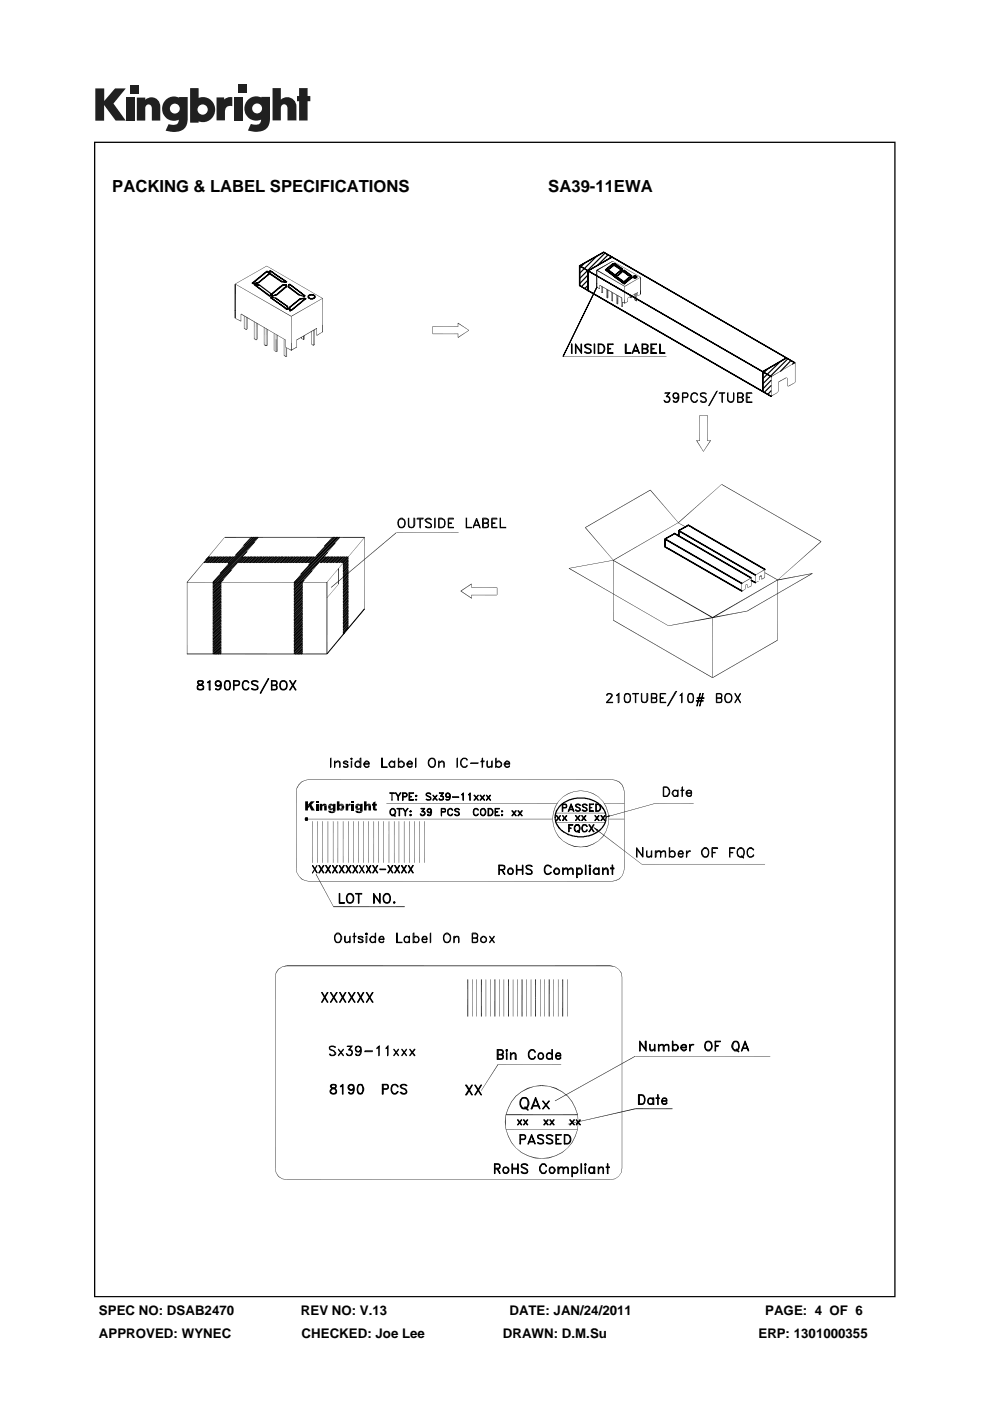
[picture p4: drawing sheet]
<svg xmlns="http://www.w3.org/2000/svg" width="210mm" height="297mm" viewBox="0 0 210 297" stroke-linecap="round" stroke-linejoin="round" font-family="sans-serif">
<defs><g id="words">
<g font-size="3.5">
<text x="23.8" y="40.7">PACKING &amp; LABEL SPECIFICATIONS</text>
<text x="116.3" y="40.7">SA39-11EWA</text>
</g>
<g font-size="2.8">
<text x="21" y="278.8">SPEC NO: DSAB2470</text>
<text x="63.8" y="278.8">REV NO: V.13</text>
<text x="108.1" y="278.8">DATE: JAN/24/2011</text>
<text x="162.3" y="278.8">PAGE: 4 OF 6</text>
<text x="21" y="283.6">APPROVED: WYNEC</text>
<text x="64" y="283.6">CHECKED: Joe Lee</text>
<text x="106.6" y="283.6">DRAWN: D.M.Su</text>
<text x="160.9" y="283.6">ERP: 1301000355</text>
</g>
</g></defs>
<g fill="#231f20">
<path d="M20.2 18.8h1.9v2.6l2.3-2.6h2.3l-2.6 3.2 2.6 3.6h-2.2l-2.4-3.3v3.3h-1.9z"/>
<path d="M26.7 20.7h1.8v4.9h-1.8z"/>
<path d="M49.6 20.7h1.8v4.9h-1.8z"/>
<path d="M27.6 18h1.8v1.8h-1.8z"/>
<path d="M50.5 18h1.8v1.8h-1.8z"/>
<path d="M29 20.7h1.8v.5a1.9 1.9 0 0 1 2.2-.4 1.9 1.9 0 0 1 1 2v2.8h-1.8v-2.7a.7 .7 0 0 0-.7-.8 .7 .7 0 0 0-.7 .8v2.7h-1.8z"/>
<path d="M45.9 20.7h1.6v.4a2.02 2.02 0 0 1 1.8-.5v1.9h-.2a1.12 1.12 0 0 0-1.4 1.3v1.7h-1.8z"/>
<path d="M57.8 18.7h1.8v2.4a1.98 1.98 0 0 1 2.2-.3 1.98 1.98 0 0 1 1.1 2v2.7h-1.9v-2.6a.7 .7 0 0 0-.7-.8 .7 .7 0 0 0-.7 .8v2.6h-1.8z"/>
<path d="M63.4 18.7h1.8v1.7h.6v1.1h-.6v4.1h-1.8v-4.1h-.4v-1.1h.4z"/>
<path d="M40.3 18.7v7.3h1.8v-.3a2.63 2.63 0 0 0 3.5-2.5 2.63 2.63 0 0 0-3.5-2.4v-2.1zM41.9 23.2a1.1 1.1 0 0 1 2.2 0 1.1 1.1 0 0 1-2.2 0z"/>
<path d="M35.3 21a2.56 2.56 0 0 0-.6 3.3 2.56 2.56 0 0 0 3.2 1.1 1.09 1.09 0 0 1-1.5 1.1l-.6-.2-.7 1.4a5.3 5.3 0 0 0 3.7-.2 2.68 2.68 0 0 0 1-2.4v-4.5h-1.8v.1l-.8-.2a2.45 2.45 0 0 0-1.9 .5zM36 23a1.05 1.05 0 0 1 2.1 0 1.05 1.05 0 0 1-2.1 0z"/>
<path d="M52.8 21a2.56 2.56 0 0 0-.6 3.3 2.56 2.56 0 0 0 3.2 1 1.09 1.09 0 0 1-1.5 1.1l-.7-.1-.6 1.4a5.3 5.3 0 0 0 3.7-.3 2.68 2.68 0 0 0 1-2.3v-4.6h-1.9v.2l-.8-.3a2.45 2.45 0 0 0-1.8 .6zM53.5 23a1.05 1.05 0 0 1 2.1 0 1.05 1.05 0 0 1-2.1 0z"/>
</g>
<g fill="#000">
<path d="M56.6 56.4l11.8 6.8zM56.6 56.4l11.8 6.9zM126.6 57.3l3.3-2-3.3 2.1zM126.6 57.2l3.3-1.9-3.3 2.1zM126.6 57.4l3.3-2.1zM129.9 55.3l6 3.4zM129.9 55.4l6 3.4zM132.6 60.8l3.3-2.1zM132.5 60.7l3.4-2-3.3 2.1zM49.9 60.2l6.7-3.8zM49.9 60.3l6.7-3.9zM49.9 67.5l1.2 .5z"/>
<path d="M49.9 67.5l1.2 .5v.1zM51.1 66.6v1.5zM51.1 66.6l9.4 5.5zM51.1 66.6v-.1l9.4 5.5zM51.7 69.7l.5 .1v.1zM51.7 69.7l.1-.1 .4 .2zM52.2 69.8l.2-.1-.1 .2zM52.3 69.9l.1-.2zM53.9 71.9l.5 .1-.1 .1zM53.9 71.9v-.1l.5 .2zM54.3 72l.2-.1-.1 .2zM54.4 72.1l.1-.2z"/>
<path d="M56 73.1l.5 .1-.1 .2zM56 73.1l.5 .1zM56.4 73.2l.3-.1-.2 .3zM56.7 73.1v.1l-.2 .2zM58.2 74.3l.4 .3zM58.2 74.4l.4 .2zM58.8 74.4l-.2 .2zM58.8 74.4l.1 .1-.3 .1zM60.2 75.4l.5 .2-.1 .1zM60.2 75.4l.1-.1 .4 .3zM60.5 72v1.6zM60.5 73.5l1.3 .7z"/>
<path d="M60.5 73.6l1.3 .6-.1 .1zM60.6 75.6l.3-.1-.2 .2zM60.6 73.7l.1 2zM60.7 75.7l.2-.2zM60.8 73.8l.1 1.7zM61.7 74.2l1.2-.7-1.1 .8zM61.7 72.7l.1 1.6zM49.9 60.3l11.9 6.7-.1 .1zM61.8 74.3l1.1-.8 .1 .1zM49.9 60.2l11.9 6.8zM62.9 72l.1 1.5zM62.9 72l4.2-2.4-4.1 2.5z"/>
<path d="M63 72.1l4.1-2.5 .1 .1zM63.8 71.5l.2 .3h-.2zM63.9 71.7l.5 .2zM63.9 71.8l.5 .2zM63.8 71.5h.2v.3zM64.3 71.3l.1 .7h-.1zM64.4 71.9h.1zM64.4 72l.1-.1h.1zM64.3 71.3h.1v.7zM64.5 71.1l.1 .8zM66 73l.5 .1zM66 73l.5 .1v.2z"/>
<path d="M66.5 73.1l.1-.1-.1 .3zM66.6 73l.1 .1-.2 .2zM67.1 71.1l1.3-.8-1.2 .9zM67.1 69.6l.1 1.5zM67.2 71.2l1.2-.9zM68.4 68.9l.1 1.5zM61.8 67.1l6.6-3.9zM61.7 67l6.7-3.8-6.6 3.9zM91.7 69.2l.1 1.6zM97.1 71.5l2.4-1.5-2.3 1.6zM97.1 68.6l2.4 1.5zM97.1 70.8l.1 .7z"/>
<path d="M97.1 68.5l.1 .7zM97.2 71.6l2.3-1.6zM97.1 68.6l.1-.1 2.3 1.5zM126.6 60.9l.6 .3-.1 .1zM126.6 60.9v-.1l.6 .4zM127.1 60.5l.1 .8zM127.1 60.5l4.9 2.6-.1 .1zM127.1 60.5l.1-.1 4.8 2.7zM127.5 60.7l.1 1.3zM127.5 62h.3zM127.7 60.8l.1 1.3zM127.7 62l.1 .1z"/>
<path d="M127.8 62l.1 .1zM127.8 60.8l.1 1.2zM128.6 61.3l.1 1.7zM128.6 63.1l.2 .1zM128.6 63.1h.2zM128.8 61.4v1.8zM128.8 63.2l.1-.1zM128.8 61.4l.2 1.7h-.2zM128.8 61.4h.2v1.7zM129.6 61.9l.1 1.8zM129.7 63.6l.2 .2zM129.7 63.7l.2 .1v.1z"/>
<path d="M129.9 62v1.8zM129.9 63.8v-.1v.2zM129.9 63.7v.2zM129.9 62.1l.1 1.6zM130.7 62.5l.1 1.8zM130.7 64.4l.3 .1zM130.7 64.4h.3zM130.9 63.1l.1 1.4zM130.9 62.6l.1 1.9zM131 64.5v-.1zM131 62.7l.1 1.7zM131.7 64.9h.3v.2z"/>
<path d="M131.7 63.1l.1 1.8zM131.7 64.9h.3zM131.9 64.1l.7 .1zM131.9 63.2l.1 .8zM132 64.9v.2zM132.1 64.9v.1l-.1 .1zM132 64.1l.1 .9zM132.1 64.1v.8zM132.5 64.2l.7-.3-.6 .4zM132.5 63.6l.1 .7zM126.6 57.4l6 3.3-.1 .1zM132.6 64.3l.6-.4z"/>
<path d="M126.6 57.2l6 3.5-6-3.3zM133.1 63.2l.1 .8zM133.2 63.1l2.1-1.2zM133.2 63.2l2.1-1.3zM133.6 63h.1zM133.6 63l.2 .2zM133.6 63h.1l.1 .1zM133.7 62.8l.2 .3h-.2zM133.9 63l-.1 .2zM133.9 63l.1 .1-.2 .1zM133.7 62.8h.2v.3zM133.9 62.7l.1 .4z"/>
<path d="M134.6 62.3l.2 1.3h-.2zM134.7 63.6l.2 .1zM134.7 63.7h.2zM134.6 62.3h.2v1.3zM134.8 63.7h.2l-.1 .2zM134.8 62.2l.1 1.6zM134.8 63.7l.2-.1-.1 .2zM135 63.7l-.1 .2zM135 63.6l-.1 .2zM134.9 62.1l.1 1.6zM135.2 61.9l.1 .8zM135.3 62.7l.6-.3z"/>
<path d="M135.3 62.8l.6-.4zM135.8 61.6l.1 .8h-.1zM135.8 61.6h.1v.8zM163.5 79.8l5.1-3-5 3.1zM163.6 79.9l5-3.1zM147.7 93.4l1.5 2.3zM147.7 93.4h.1l1.4 2.3zM147.7 93.4h.8zM148.5 88.1l1.5-.1zM148.5 88h1.5zM150 93.4h.8zM150.7 93.4l-1.6 2.3z"/>
<path d="M150.7 93.4h.1l-1.6 2.3zM163.5 84l1.4-.8-1.3 .8zM163.6 84l1.3-.8zM164.9 83.2l.2-.3zM165.1 82.9l-.2 .3zM165.1 81.2v1.7zM165.1 80.9l.1 .1-.1 .2zM165.1 81.2l.1-.2zM165.1 80.9l1.6-.8-1.5 .9zM165.2 81l1.5-.9h.1zM166.7 80.1h.1zM166.8 80.1h.1z"/>
<path d="M166.9 80.1l.1 .2zM166.8 80.1h.2zM167 81.6v.2zM167 81.8h.1l.1 .1zM167 80.3l.1 1.3zM167 80.1l.1 .2zM167.1 81.6l-.1 .2zM167.1 81.8h.2l-.1 .1zM167.2 81.9l.2-.1zM167.3 81.8h.1h-.1zM167.3 81.8l1.3-.7-1.2 .7zM167.4 81.8l1.2-.7z"/>
<path d="M47.6 113.9l-7.9 9.6-.1-.1zM47.6 113.9l-7.9 9.6zM48.6 119.3l-3.4 4.2-.1-.1zM48.6 119.3h.1l-3.5 4.2zM50.3 119.3l-3.4 4.2-.1-.1zM50.3 119.3h.1l-3.5 4.2zM53.1 113.9l-3.4 4.3-.1-.1zM53.1 113.9l-3.4 4.3zM54.8 113.9l-3.4 4.3-.1-.1zM54.8 113.9l-3.4 4.3zM65.9 119.3l-3.4 4.2-.1-.1zM65.9 119.3h.1l-3.5 4.2z"/>
<path d="M67.6 119.3l-3.4 4.2-.1-.1zM67.6 119.3h.1l-3.5 4.2zM70.4 113.9l-3.4 4.3-.1-.1zM70.4 113.9l-3.4 4.3zM72.1 113.9l-3.4 4.3-.1-.1zM72.1 113.9l-3.4 4.3zM77.3 113.9l-8 9.6zM70.2 124.5l13.8-11.6-13.7 11.7zM70.3 124.6l13.7-11.7 .1 .1zM124.1 111.8l13.8-7.9-13.7 8zM124.2 111.9l13.7-8h.1zM130 118.8l13.8-8-13.7 8z"/>
<path d="M130 118.8l21.2 12.1-.1 .1zM124.1 111.9l6 6.9zM120.7 120.5l9.3-1.7zM120.7 120.4l9.3-1.6zM130.1 118.8l13.7-8zM130 118.8h.1l21.1 12.1zM124.2 111.8l5.9 7-6-6.9zM137.9 103.9l6 6.9zM143.8 110.8l9.2-8.1-9.1 8.2zM143.8 110.8l1.6 .8zM143.8 110.9l1.6 .7-.1 .1zM138 103.9l5.9 6.9-6-6.9z"/>
<path d="M143.9 110.9l9.2-8.2zM153 102.8l21.2 12-.1 .1zM153 102.8l.1-.1 21.1 12.1zM71.8 123.8l-2.5 3zM77.3 129.1l-8 9.5zM77.3 129.1l.1 .1-8.1 9.4zM100 123.8l.1 .8zM97.7 125.3l2.3-1.6-2.2 1.7zM97.7 125.4l2.4 1.4-.1 .1zM100 126.1l.1 .8zM97.8 125.4l2.2-1.7 .1 .1zM97.8 125.3l2.3 1.5-2.4-1.4z"/>
<path d="M105.4 124.6l.1 1.5zM120.6 120.5l21.2 12.2zM120.6 120.5l.1-.1 21.1 12.2zM130 131.5l21.2 12.1-.1 .1zM130 131.5h.1l21.1 12.1zM151.1 130.9l7.4-1.4-7.3 1.5zM151.1 130.9l13.8-8-13.7 8.1zM141.8 132.6l9.3-1.7zM151.2 131l7.3-1.4zM151.2 131l13.7-8.1 .1 .1zM141.8 132.7l9.3-1.8 .1 .1zM157.3 125.3l.7-.4-.6 .5z"/>
<path d="M157.3 123.7l.1 1.7zM157.3 123.7l2-1.2-1.9 1.2zM157.4 125.4l.6-.5zM157.4 123.7l1.9-1.2 .1 .1zM158.1 124.8l-.1 .2zM158 124.8v.1zM158 124.1l.1 .7zM158.2 124.1l.3-.3zM158.1 124l.4-.2-.3 .3zM158.5 129.5l13.8-8-13.8 8.1zM158.5 123.9l.1 .5zM158.5 124.4v.2z"/>
<path d="M158.6 124.5l-.1 .1zM158.5 129.6l13.8-8.1v.1zM158.6 124.4l-.1 .2zM158.6 124.5l.1 .1zM158.7 124.5l.6-.3zM158.7 124.6l.6-.4 .1 .1zM159.3 122.5l.1 1.7zM160.1 121.9l.1 1.7zM160.2 121.9l2-1.2zM160.2 122l2-1.3 .1 .1zM160.2 123.5l.7-.3zM160.2 123.6l.7-.4z"/>
<path d="M161 122.3l.1 .7zM161.1 122.3l.2-.2zM161 122.2l.3-.1-.2 .2zM161.4 122.1l.1 .5zM161.4 122.6v.2zM161.4 122.8l.1-.1zM161.5 122.6l-.1 .2zM161.6 122.7l.1 .1h-.2zM161.6 122.7l.6-.3-.5 .4zM161.7 122.8l.5-.4 .1 .1zM162.2 120.7l.1 1.7zM162.2 121.5l2.8 1.4-.1 .1z"/>
<path d="M164.9 123l9.2-8.2zM164.9 122.9l7.4-1.4-7.4 1.6zM164.9 123.1l7.4-1.5zM162.3 121.4l2.7 1.5-2.8-1.4zM165 123l9.1-8.2 .1 .1zM151.1 143.6l13.8-7.9-13.7 8zM151.2 143.7l13.7-8 .1 .1zM62.9 167.1l-.1 .8zM63 167.2l-.2 .7zM63.3 166.3l.1 .1-.5 .7zM63.4 166.4l-.4 .8-.1-.1zM63.9 165.7l.1 .1-.7 .5z"/>
<path d="M63.3 166.3l.7-.5-.6 .6zM64.7 173.4l.1 .5zM63.9 165.7l.8-.3zM63.9 165.7l.8-.2-.7 .3zM65.2 173.4l.1 .5zM64.8 173.9l.4-.1zM64.8 173.8h.4zM64.8 173.5l.4-.1v.1zM64.8 173.4h.4l-.4 .1zM64.7 169.9h.6v.7l.3 .4-.3 .4v.4h-.6zM64.7 165.4l.8-.2zM64.7 165.4l.8-.1z"/>
<path d="M65.9 169.9h.8l-.7 .7 .8 1.2h-.8l-.7-1.2zM67 170.4h.5v1.4h-.5zM67 169.9h.5v.4h-.5zM67.8 170.4h.5v.3l1 .1-.9 .1v.9h-.6zM68.4 170.6a.54 .54 0 0 1 .9 .1zM68.6 170.8h.7v1h-.5l-.1-.9zM69.6 170.8h.8a.32 .32 0 0 0-.3 .3 .32 .32 0 0 0 .3 .3l-.7 .1zM69.7 171.9l1.4 .2a.84 .84 0 0 1-1.5-.2zM69.7 171.5l.9 .1a.55 .55 0 0 1-.9-.1zM69.7 170.6a.58 .58 0 0 1 1 0zM69.7 170.7l1-.1v-.2h.5l-.1 1.7h-.7l.2-.1v-.4l-.9-.1 .7-.1 .2-.3-.2-.3h-.8zM71.5 169.9h.5v.7h.8l.2 .2h-.8a.35 .35 0 0 0-.2 .3 .35 .35 0 0 0 .2 .4h.7v.1h-.9v.2h-.5z"/>
<path d="M72 170.6l.4-.2 .4 .2zM72 171.6h.9l-.1 .1a.55 .55 0 0 1-.8-.1zM72.2 170.8h.8v.3l-.1 .4h-.7a.36 .36 0 0 0 .3-.4 .36 .36 0 0 0-.3-.3zM73.3 170.4h.5v.3l.3 .1-.2 .2v.8h-.6zM74 170.5h.4l-.1 .4-.5-.2zM74.5 170.4h.6v1.4h-.6zM74.5 169.9h.6v.4h-.6zM75.4 170.8h.7a.32 .32 0 0 0-.2 .3 .32 .32 0 0 0 .2 .3l-.7 .1zM75.4 171.9l1.5 .2a.84 .84 0 0 1-1.5-.2zM75.5 171.5l.8 .1a.55 .55 0 0 1-.8-.1zM75.5 170.6a.58 .58 0 0 1 .9 0zM75.5 170.7l.9-.1v-.2h.5v1.7h-.8l.2-.1 .1-.4-.9-.1h-.1l.7-.1 .3-.3-.3-.3h-.7z"/>
<path d="M77.2 169.9h.5v.7l1 .1-.9 .2-.1 .9h-.5zM77.7 170.6a.55 .55 0 0 1 .9 0zM78 170.8h.7v1h-.5l-.1-.9zM79.1 170.2l.5-.3v.5h.3v.4h-.3l.1 .7h-.6v-.7h-.2v-.4h.2zM79.1 171.5h.8v.3a.56 .56 0 0 1-.8-.3zM117.2 173.6l.1 1.4zM117.2 173.6l.2 1.4zM117.3 172.3l-.1 1.3zM117.3 175l.5 1.2zM117.4 172.3l-.2 1.3zM117.4 175l.4 1.2zM117.8 171v.1l-.5 1.2z"/>
<path d="M117.8 176.2l.6 1.2zM117.8 171.1l-.4 1.2h-.1zM117.8 176.2l.7 1.1-.1 .1zM118.4 169.9l-.6 1.1zM118.4 177.4l.1-.1 .9 1.1zM118.5 169.9l-.7 1.2v-.1zM118.5 177.3l.9 1.1zM119.4 168.9l-1 1zM118.4 169.9l1-.9zM119.4 178.3l1.1 .7zM119.4 178.3l1.2 .6-.1 .1zM119.4 168.9l1.1-.7 .1 .1z"/>
<path d="M120.5 179l.1-.1 1.2 .6zM119.4 168.9l1.2-.6zM120.6 178.9l1.2 .5v.1zM120.5 168.2l1.3-.4zM120.5 168.2l1.3-.3zM121.8 179.4l1.4 .2-1.4-.1zM121.8 179.4l1.4 .2zM121.8 167.8l1.4-.2zM121.8 167.8l1.4-.1zM123.2 179.5h1.3zM123.2 179.5l1.3-.1v.1zM123.2 167.6l1.3 .3z"/>
<path d="M124.5 179.4l1.3-.4-1.3 .5zM124.5 179.4l1.3-.4zM124.5 167.8l1.2 .5zM125.7 178.9l1.2-.6zM124.5 167.8l1.3 .4-.1 .1zM125.7 178.9l1.2-.5-1.1 .6zM125.9 175.5l10.2 7.8zM125.9 175.5l.1-.1 10.1 7.8zM125.9 175.4l1 .5-.3 .3zM125.8 168.2l1.1 .8zM125.8 168.2l1.1 .8-1.2-.7zM126.9 178.3l1-.9z"/>
<path d="M127.8 177.3l.1 .1-1 .9zM126.9 168.9l.9 1zM128.5 176.2l-.7 1.1zM126.9 168.9l1 1zM128.6 176.2l-.7 1.2-.1-.1zM128.5 173.2l10.4-2.9zM127.8 169.9l.7 1.2zM128.9 175l-.4 1.2zM128.6 173.3l10.3-3zM127.9 169.9l.7 1.1-.1 .1zM129 175l-.5 1.2zM128.6 171l.3 1.3z"/>
<path d="M129.1 173.6l-.2 1.4zM129.2 173.6l-.3 1.4zM129 172.3l.1 1.3zM129 172.3l.2 1.3zM128.3 173.4l1-.6v.3zM129.8 165.2l.7 .3zM129.8 165.2l.8 .2zM130.6 165.4l.7 .4-.8-.3zM130.6 165.4l.8 .3-.1 .1zM131.3 165.8l.1-.1 .5 .7zM131.4 165.7l.6 .6-.1 .1zM132 166.3l.2 .9z"/>
<path d="M132.3 167.1l.1 .8zM132.3 167.1l.2 .8zM62.8 184.1l.1 .9zM62.9 184.1l.1 .9zM62.9 185l.4 .7zM63 185l.4 .7zM63.3 185.7l.6 .7zM63.4 185.7l.6 .6-.1 .1zM64 186.3l.7 .4-.8-.3zM64 186.3l.7 .4zM64.7 186.7l.8 .2zM67 185.4l3.8 6.8z"/>
<path d="M67.1 185.3l3.7 6.9-3.8-6.8zM129.8 186.8l.8-.1zM130.5 186.7l.9-.3zM131.9 185.7l-.6 .6zM131.3 186.3l.7-.6-.6 .7zM132.2 185l-.3 .7zM132.3 185l-.4 .7zM132.4 184.1l-.2 .9zM132.5 184.1l-.3 .9zM58.5 206.2l-.2 .9zM58.6 206.3l-.3 .8zM59 205.4l.1 .1-.6 .7z"/>
<path d="M59.1 205.5l-.5 .8-.1-.1zM59 205.4l.9-.5zM59 205.4l.9-.4-.8 .5zM59.9 204.9l.9-.2v.2zM59.9 204.9h.9zM129.5 204.7l.9 .3zM129.5 204.7l.9 .3-.9-.1zM130.4 204.9l.8 .6zM131.2 205.4l.5 .9zM131.2 205.4l.6 .8-.1 .1zM131.8 206.2l.1 .9zM131.8 206.2l.2 .9z"/>
<path d="M105.6 225.7l-3.6 5.6zM105.6 225.7v.1l-3.5 5.5zM107.1 237.9h.2v1.5zM107.3 237.9v1.5zM107.3 239.4l.5 1.5zM107.3 236.3l-.2 1.6zM107.3 236.4v1.5h-.2zM107.8 234.9v.1l-.5 1.3zM107.8 235l-.5 1.4v-.1zM108.4 233.6h.1l-.7 1.3zM108.5 233.6l-.7 1.4v-.1zM109.4 232.4l.1 .1-1.1 1.1z"/>
<path d="M109.5 232.5l-1 1.1h-.1zM109.4 232.4l1.2-1v.1zM109.4 232.4l1.2-.9-1.1 1zM110.6 231.4l1.3-.7 .1 .1zM110.6 231.4l1.4-.6-1.4 .7zM111.9 230.7l1.5-.4zM111.9 230.7l1.5-.4-1.4 .5zM113.4 230.3l1.5-.2v.2zM113.4 230.3h1.5zM114.9 230.1l1.5 .2zM114.9 230.1l1.5 .2h-1.5zM117.7 233.4l17-9.5-16.9 9.6z"/>
<path d="M117.8 233.5l16.9-9.6 .1 .1zM116.4 230.3l1.4 .5zM116.4 230.3l1.5 .4-.1 .1zM117.9 230.7l1.3 .8-1.4-.7zM117.9 230.7l1.4 .7-.1 .1zM119.3 231.4l1.1 1.1-1.2-1zM119.3 231.4l1.2 1-.1 .1zM120.5 238.3l14.3-3.3zM120.5 238.4l14.3-3.4v.2zM120.4 232.5l.1-.1 .8 1.2zM120.5 232.4l.9 1.2h-.1zM121.3 233.6h.1l.6 1.4z"/>
<path d="M121.4 233.6l.7 1.3-.1 .1zM122.6 237.9l-.1 1.5zM122.1 234.9l.4 1.5zM122.7 237.9l-.2 1.5zM122.6 236.3v1.6zM122.6 236.3l.1 1.6zM58.3 247.7l.2 .9zM58.4 247.7l.2 .9zM58.5 248.6l.5 .9zM58.6 248.6l.5 .8-.1 .1zM59 249.5l.1-.1 .8 .6zM59.1 249.4l.8 .6z"/>
<path d="M59.9 249.9l.9 .2zM107.8 240.9v-.1l.6 1.5zM107.8 240.8l.7 1.4-.1 .1zM108.5 242.2l.9 1.2-1-1.1zM108.5 242.2l1 1.2zM109.4 243.4l1.2 1zM109.5 243.4l1.1 .9v.1zM110.6 244.4v-.1l1.3 .8zM110.6 244.3l1.4 .7-.1 .1zM111.9 245.1l.1-.1 1.4 .6zM112 245l1.4 .4v.2zM113.4 245.4l1.5 .3-1.5-.1z"/>
<path d="M113.4 245.4l1.5 .3zM114.9 245.6h1.5zM114.9 245.6l1.5-.2v.2zM116.4 245.4l1.5-.3-1.5 .5zM116.4 245.4l1.5-.3zM117.8 245l1.4-.7 .1 .1zM117.8 245l1.5-.6-1.4 .7zM119.2 244.3l1.3-.9zM119.2 244.3l1.3-.9-1.2 1zM121.3 242.2l.1 .1-1 1.1zM121.4 242.3l-1 1.1zM122 240.8l.1 .1-.8 1.3z"/>
<path d="M122.1 240.9l-.7 1.4-.1-.1zM122.5 239.4l-.5 1.4zM122.6 239.4l-.5 1.5-.1-.1zM129.5 250.1l.9-.1zM129.5 250.1l.9-.2zM130.4 249.9l.8-.4zM130.4 249.9l.8-.5zM131.8 248.6l-.6 .9zM131.7 248.6l-.5 .8zM131.9 247.7l-.2 .9zM132 247.7l-.3 .9z"/>
<path d="M19.9 30v245h170v-245zM20.2 30.3h169.5v244.5h-169.5z"/>
</g>
<g fill="none" stroke="#000" stroke-width=".25">
<path d="M53.5 60l.4 .2zM53.5 60l3.2-2.5-3.1 2.6zM54.8 59.9l2.4-1.8zM56.6 57.5l.1 .1zM56.8 57.5l.4 .6-.5-.5zM57.1 57.5l.3 .6zM57.1 57.5h.3zM57.3 58.1h.1l2.4 1.6h-.1zM57.3 57.5l.5 .2zM57.8 57.7l.5 .4zM58.3 58.1l2.5 1.6zM59.7 59.7l.8 .1z"/>
<path d="M60.5 59.7h.3zM122.9 56.4l1.9 1.1zM122.9 56.4l5.2-2.9-5.2 2.9 .1 4.2zM124 55.8l-1 1M124.7 57.4l.1 4.2zM124.7 57.4l38.9 22.5zM124.7 57.5l5.2-3zM124.8 59.3l-1.5 1.5M124.8 58.2l-1.8 1.9M126.6 54.3l-3.6 3.6M128 53.5l1.9 1zM128.3 53.7l-5.3 5.3"/>
<path d="M128.4 57.2l1.6-1.3zM128.4 57.2l.2 .1zM128.6 57.2l.5-.1zM128.6 57.3l.2 .1zM128.7 57.3l.2 .2h-.1l-.2-.1zM128.8 57.3l.5 .1zM128.8 57.5l1.5 1.1zM129 57.1l1.3-.9zM129 54l-2.3 2.3M129.2 57.5l.1-.1 1.1 .9zM129.7 54.4l-.4 .4M129.8 54.5l38.8 22.4z"/>
<path d="M129.9 55.9l.1 .1zM129.9 56l.2-.1 .2 .3zM130.2 58.5l.2 .1zM130.2 55.9l.2 .3zM130.3 56.3l.1-.1 1.1 .8zM130.3 55.9h.1h-.2zM130.4 58.7l1.5 1zM130.4 55.9l.2 .1-.3-.1zM130.4 58.3v.3zM130.4 58.7h.1zM130.4 58.3l1-.7zM130.4 58.6l.6-.2z"/>
<path d="M130.4 58.3h.1M130.4 58.3l.1 .3zM130.5 58.6l.4 .2zM130.5 56l.4 .2-.1 .1zM130.9 56.2l1.2 .8-1.3-.7zM130.9 58.8l.1-.1 1.1 .9v.1zM131 58.4l.7-.7 .1 .1-.8 .7zM131.3 57.6l.2-.2 .1 .1zM131.5 57l.4 .1zM131.6 57.4l.4-.1zM131.7 57.7l.4-.2-.3 .3zM131.8 59.7l.3 .2v.1z"/>
<path d="M131.9 57h.2zM132.1 57.3l-.1 .2zM132.1 59.7v.3zM132.2 57.4l.2-.1zM132.2 57.4l.1 .2zM132.3 57.5l1.1 1-1.2-.9zM132.3 59.7l1.1-.9 .1 .1-1.1 .9zM132.3 59.7l.1 .5zM132.4 57.3l1.3 1zM132.6 60l1.5-1.2zM133.4 58.4l.4 .2zM133.5 58.8l.4-.1z"/>
<path d="M133.7 58.3l.3 .2-.1 .1zM133.8 58.6h.2zM133.9 58.7l.1 .1zM134 58.8l.1 .1zM134.3 58.7l.1-.1-.1 .1M134.4 58.6l.3-.1zM134.4 58.8l-.1-.1 .1 .2M134.7 58.9l-.3-.1 .3 .2M134.7 58.5l.2 .1h-.2M134.7 58.9l.2-.1zM134.9 58.6l.2 .1zM135 58.7l-.1 .2 .2-.2"/>
<path d="M53.9 60.1l.9-.2zM53.9 60.3h.3zM53.9 60.3l.5 .4zM54.2 60.3l.9 .2-1-.2zM54.4 60.7l2.8 2v.1zM55.1 60.5l2.4 1.8zM57.2 62.7h.3zM57.4 63.1l.4-.1zM57.4 63.1l3 2.1zM57.5 62.3v.4zM57.7 62.3l.1 .5h-.2zM57.7 62.8l.9-.3z"/>
<path d="M57.7 62.3l1.7-1.5v.1zM57.8 63l.7 .2zM58.4 63.2l2.5 1.7zM58.6 62.5l1.6-1.4 .1 .1zM59.4 60.8l.6-.3-.6 .4zM59.9 60.4l.8-.1zM60.2 61.1l.6-.3-.5 .4zM60.3 65.2l.6 .4zM60.6 60.3l.2 .5zM60.6 60.3l.1 .5zM60.8 64.9h.2l.1 .6h-.3h.3zM61.2 60.3h.3z"/>
<path d="M61.2 60.3v.5zM61.2 60.8l2.3 1.7-2.4-1.7zM61.4 65.2l2.3-1.8zM61.4 65.2l.2 .7zM61.5 60.3l2.6 2zM61.6 65.8l.4-.1-.5 .2zM61.9 65.7l3-2.4zM63.5 62.5l.9 .3zM63.6 63.4l1.1-.1zM64 62.3l.7 .4zM64.4 62.9l.3-.2zM64.7 63.3l.2 .1z"/>
<path d="M65.4 63v-.2l.1 .2M65.4 62.8l.2-.2-.1 .2M65.5 62.6l.4-.1zM65.5 63.2l-.1-.2 .2 .2M65.9 62.5h.4h-.4M65.9 63.3l-.4-.1 .4 .2M66.2 63.3l-.3 .1h.4M66.2 63.3l.4-.1zM66.3 62.5l.3 .1-.4-.1M66.6 62.6l.2 .2-.2-.2M66.7 62.8v.2l.1-.2M66.7 63l-.1 .2 .2-.2"/>
<path d="M121.2 73l.1 1.9zM122.1 73l1.2 1.6v-1.6v1.9l-1.1-1.7-.1 1.7zM122.9 60.5l1.9 1.1zM124 73.2a.99 .99 0 0 1 1.4 0l-.5-.2-.8 .2a1.09 1.09 0 0 0 1 .8l.3 .3v.3a.99 .99 0 0 1-1.4 0h.3a.7 .7 0 0 0 1 0v-.3a1.04 1.04 0 0 0-1-.6zM124.7 61.6l38.9 22.4zM124.7 61.5h.1M124.8 60.4l-.8 .8M126 73l.1 1.9zM126.9 73h.7a1.03 1.03 0 0 1 .7 .9 1.03 1.03 0 0 1-.7 1h-.7zM127 73l.8 .1a.99 .99 0 0 1-.2 1.7h-.6zM128.9 73h1.1h-1v1.8l1 .1h-1.1zM129 73.9h.5l-.5 .1"/>
<path d="M132.4 60.2l.2-.2zM132.6 73h.2v1.8l1 .1h-1.2zM134.3 74.5h1.1M134.4 74.3h1M134.8 73l.8 1.9-.8-1.7-.7 1.7zM136.3 73.9h.7a.43 .43 0 0 0 .3-.4 .43 .43 0 0 0-.3-.5h-.7v1.8l.9-.1v-.6l-.9-.1M137 73.9l.5 .3v.4l-.5 .3h-.8v-1.9h.8l.5 .3v.3l-.5 .4M138.1 73h1.1h-1v1.8l1 .1h-1.1zM138.2 73.9h.5l-.5 .1M139.9 73l.1 1.8 1 .1h-1.1zM161.8 78.8v4.2zM161.8 78.8l5-3z"/>
<path d="M162.9 78.2l-1.1 1M165.4 76.8l-3.6 3.5M167.1 76.1l-5.3 5.3M167.8 76.4l-2.2 2.3M168.5 76.8l-.4 .4M163.4 84h.2M163.5 80.7l-1.7 1.8M163.5 81.8l-1.4 1.4M163.5 82.9l-.6 .7M44.3 118.1l-.6 .6M44.5 118.1l-1.1 1.2M44.9 118.1l-1.2 1.2"/>
<path d="M45.2 118.1l-1.2 1.2M45.6 118.1l-1.3 1.2M45.8 118.1l-1.2 1.2M46.2 118.1l-1.2 1.2M46.5 118.1l-1.2 1.2M46.8 118.1l-1.2 1.2M47.1 118.1l-1.2 1.2M47.4 118.1l-1.2 1.2M47.8 118.1l-1.3 1.2M48 118.1l-1.2 1.2M48.4 118.1l-1.2 1.2M48.7 118.1l-1.2 1.2"/>
<path d="M49 118.1l-1.2 1.2M49.3 118.1l-1.2 1.2M49.6 118.1l-1.2 1.2M51.5 118.1l-6.3 6.3M51.8 118.1l-1.2 1.2M52.1 118.1l-1.2 1.2M52.3 117l-7.1 7.1M52.4 118.1l-1.2 1.2M52.8 118.1l-1.2 1.2M53.1 118.1l-1.3 1.2M53.4 118.1l-1.2 1.2M53.4 113.9l-1.7 1.7"/>
<path d="M53.7 118.1l-1.2 1.2M53.8 113.9l-3.7 3.8M53.9 114.9l-8.7 8.8M54 118.1l-1.2 1.2M54.1 113.9l-5.7 5.7M54.3 118.1l-1.2 1.2M54.4 113.9l-7.6 7.6M54.6 118.1l-1.2 1.2M54.7 113.9l-9.5 9.6M55 118.1l-1.2 1.2M55.3 118.1l-1.3 1.2M55.6 118.1l-1.2 1.2"/>
<path d="M55.9 118.1l-1.2 1.2M56.2 118.1l-1.2 1.2M56.5 118.1l-1.2 1.2M56.8 118.1l-1.2 1.2M57.2 118.1l-1.2 1.2M57.5 118.1l-1.3 1.2M57.8 118.1l-1.2 1.2M58.1 118.1l-1.2 1.2M58.4 118.1l-1.2 1.2M58.7 118.1l-1.2 1.2M59 118.1l-1.2 1.2M59.4 118.1l-1.2 1.2"/>
<path d="M59.7 118.1l-1.3 1.2M60 118.1l-1.2 1.2M60.3 118.1l-1.2 1.2M60.6 118.1l-1.2 1.2M60.9 118.1l-1.2 1.2M61.2 118.1l-1.2 1.2M61.6 118.1l-1.2 1.2M61.9 118.1l-1.3 1.2M62.2 118.1l-1.2 1.2M62.5 118.1l-1.2 1.2M62.8 118.1l-1.2 1.2M63.1 118.1l-1.2 1.2"/>
<path d="M63.4 118.1l-1.2 1.2M63.8 118.1l-1.2 1.2M64.1 118.1l-1.3 1.2M64.4 118.1l-1.2 1.2M64.7 118.1l-1.2 1.2M65 118.1l-1.2 1.2M65.3 118.1l-1.2 1.2M65.6 118.1l-1.2 1.2M66 118.1l-1.2 1.2M66.2 118.1l-1.2 1.2M66.6 118.1l-1.2 1.2M66.9 118.1l-1.2 1.2"/>
<path d="M68.8 118.1l-6.4 6.3M69.1 118.1l-1.2 1.2M69.4 117.1l-7 7M69.4 118.1l-1.2 1.2M69.7 118.1l-1.2 1.2M70 118.1l-1.2 1.2M70.4 118.1l-1.2 1.2M70.6 118.1l-1.2 1.2M70.7 113.9l-1.9 1.9M71 118.1l-1.2 1.2M71 115.1l-8.6 8.7M71 113.9l-3.9 3.9"/>
<path d="M71.3 118.1l-1.2 1.2M71.4 113.9l-5.9 5.9M71.6 113.9l-7.8 7.8M71.6 118.1l-1.2 1.2M71.9 118.1l-1.2 1.2M72 113.9l-9.6 9.6M72.2 118.1l-1.2 1.2M72.6 118.1l-1.2 1.2M72.8 118.1l-1.2 1.2M73.2 118.1l-1.2 1.2M73.5 118.1l-1.2 1.2M73.8 119l-1 1"/>
<path d="M73.8 119.9l-1 1.1M73.8 118.4l-1 .9M73.8 118.8l-1 .9M73.8 119.3l-1 1M73.8 119.7l-1 .9M73.8 118.1l-1.2 1.2M141 116l.9 .4zM141 114.3l.1 1.7zM141 114.3l2.1-1.2zM141.1 114.3l16.3 9.4zM141.8 116.3l15.6 9.1zM143.1 113.1l.7 .5z"/>
<path d="M143.8 113.5l15.5 9.1zM144 112.5l2-1.2zM144 112.5l16.2 9.5zM144 112.5v1.2zM146 111.3l.8 .5zM146.7 111.7l15.6 9.1zM46.8 138.4l-.1 .2M46.8 138.1l-.5 .5M46.8 137.8l-.8 .9M46.8 137.5l-1.1 1.2M46.8 137.2l-1.4 1.5M46.8 123.7l-1.6 1.7"/>
<path d="M46.8 124l-1.6 1.7M46.8 124.3l-1.6 1.7M46.8 124.6l-1.6 1.7M46.8 124.9l-1.6 1.7M46.8 125.3l-1.6 1.6M46.8 125.5l-1.6 1.7M46.8 125.9l-1.6 1.7M46.8 126.2l-1.6 1.6M46.8 126.5l-1.6 1.7M46.8 126.8l-1.6 1.7M46.8 127.1l-1.6 1.7M46.8 127.5l-1.6 1.6"/>
<path d="M46.8 127.7l-1.6 1.7M46.8 128.1l-1.6 1.7M46.8 128.4l-1.6 1.6M46.8 128.7l-1.6 1.7M46.8 129l-1.6 1.7M46.8 129.3l-1.6 1.7M46.8 129.7l-1.6 1.6M46.8 129.9l-1.6 1.7M46.8 130.3l-1.6 1.7M46.8 130.6l-1.6 1.6M46.8 130.9l-1.6 1.7M46.8 131.2l-1.6 1.7"/>
<path d="M46.8 131.5l-1.6 1.7M46.8 131.8l-1.6 1.7M46.8 132.1l-1.6 1.7M46.8 132.5l-1.6 1.7M46.8 132.8l-1.6 1.6M46.8 133.1l-1.6 1.7M46.8 133.4l-1.6 1.7M46.8 133.7l-1.6 1.7M46.8 134l-1.6 1.7M46.8 134.3l-1.6 1.7M46.8 134.7l-1.6 1.7M46.8 135l-1.6 1.6"/>
<path d="M46.8 135.3l-1.6 1.7M46.8 135.6l-1.6 1.7M46.8 135.9l-1.6 1.7M46.8 136.2l-1.6 1.7M46.8 136.5l-1.6 1.7M46.8 136.9l-1.6 1.7M47.3 122.9l-2.1 2.1M49 120.9l-3.8 3.8M64.1 137.8l-.8 .8M64.1 138.1l-.5 .5M64.1 138.5l-.2 .1M64.1 123.7l-1.7 1.7"/>
<path d="M64.1 124l-1.7 1.7M64.1 124.3l-1.7 1.7M64.1 124.6l-1.7 1.7M64.1 124.9l-1.7 1.7M64.1 125.3l-1.7 1.7M64.1 125.6l-1.7 1.6M64.1 125.9l-1.7 1.7M64.1 126.2l-1.7 1.7M64.1 126.5l-1.7 1.7M64.1 126.8l-1.7 1.7M64.1 127.1l-1.7 1.7M64.1 127.5l-1.7 1.7"/>
<path d="M64.1 127.8l-1.7 1.6M64.1 128.1l-1.7 1.7M64.1 128.4l-1.7 1.7M64.1 128.7l-1.7 1.7M64.1 129l-1.7 1.7M64.1 129.3l-1.7 1.7M64.1 129.7l-1.7 1.7M64.1 130l-1.7 1.6M64.1 130.3l-1.7 1.7M64.1 130.6l-1.7 1.7M64.1 130.9l-1.7 1.7M64.1 131.2l-1.7 1.7"/>
<path d="M64.1 131.5l-1.7 1.7M64.1 131.9l-1.7 1.7M64.1 132.2l-1.7 1.6M64.1 132.5l-1.7 1.7M64.1 132.8l-1.7 1.7M64.1 133.1l-1.7 1.7M64.1 133.4l-1.7 1.7M64.1 133.7l-1.7 1.7M64.1 134.1l-1.7 1.7M64.1 134.4l-1.7 1.6M64.1 134.7l-1.7 1.7M64.1 135l-1.7 1.7"/>
<path d="M64.1 135.3l-1.7 1.7M64.1 135.6l-1.7 1.7M64.1 135.9l-1.7 1.7M64.1 136.3l-1.7 1.7M64.1 136.5l-1.7 1.7M64.1 136.9l-1.7 1.7M64.1 137.2l-1.4 1.5M64.1 137.6l-1.1 1.1M64.4 123.1l-2 1.9M66.1 121l-3.7 3.8M73.1 134.2l-.3 .2M73.8 122.1l-1 1.1"/>
<path d="M73.8 124.3l-1 1.1M73.8 126.5l-1 1.1M73.8 127.5l-1 1M73.8 128.7l-1 1.1M73.8 120.3l-1 .9M73.8 120.6l-1 .9M73.8 121l-1 .9M73.8 121.2l-1 1M73.8 121.5l-1 1M73.8 121.9l-1 .9M73.8 122.5l-1 .9M73.8 122.8l-1 .9"/>
<path d="M73.8 123.2l-1 .9M73.8 123.4l-1 1M73.8 123.7l-1 1M73.8 124.1l-1 .9M73.8 124.7l-1 .9M73.8 125l-1 1M73.8 125.4l-1 .9M73.8 125.6l-1 .9M73.8 126l-1 .9M73.8 126.3l-1 .9M73.8 126.9l-1 .9M73.8 127.2l-1 1"/>
<path d="M73.8 127.8l-1 .9M73.8 128.2l-1 .9M73.8 128.5l-1 .9M73.8 129.1l-1 .9M73.8 129.4l-1 1M73.8 129.7l-1 1M73.8 130l-1 .9M73.8 130.4l-1 .9M73.8 130.7l-1 .9M73.8 130.9l-1 1.1M73.8 131.3l-1 .9M73.8 131.6l-1 1"/>
<path d="M73.8 131.9l-1 1M73.8 132.2l-1 .9M73.8 132.6l-1 .9M73.8 132.9l-1 .9M73.8 133.1l-1 1.1M159.3 123l.9 .6zM41.9 146l.4 .2M42 144.5h1M42 144.4l-.1 .2a.79 .79 0 0 0 .9 .7l.3 .4-.1 .4a.9 .9 0 0 1-1.1-.2v-.3a.86 .86 0 0 1 1-.5 .45 .45 0 0 0 .1-.7zM42.1 144.4v.5l.6 .3a.59 .59 0 0 1 .5 .4 .59 .59 0 0 1-.2 .6l-.7 .1-.4-.2a.69 .69 0 0 1 .1-.8 .69 .69 0 0 1 .7-.2l.3-.4-.1-.3M43.1 146l-.3 .2M44 144.7l.5-.4v2h-.1v-1.8z"/>
<path d="M45.7 145.1a.62 .62 0 0 0 .6 .3 .62 .62 0 0 0 .5-.3M45.7 144.7a.61 .61 0 0 1 .6-.3 .61 .61 0 0 1 .5 .3M45.8 146.1h.8M46.2 144.4l-.4 .2-.1 .2 .1 .5 .4 .1M46.4 144.4a1.09 1.09 0 0 1 .1 1.8M46.8 145.3a.64 .64 0 0 1-.9 .1 .64 .64 0 0 1 0-1 .68 .68 0 0 1 1 .5l-.1 1a.66 .66 0 0 1-1.1 .1l.2 .2M46.8 144.9l-.4 .5M47.8 146.1h.8M47.8 144.4a.65 .65 0 0 1 1 .3 1.83 1.83 0 0 1-.2 1.5 .65 .65 0 0 1-.9-.3 1.83 1.83 0 0 1 .1-1.5zM47.8 144.5h.8M47.9 144.4a1.66 1.66 0 0 0 0 1.8M48.5 144.4a1.66 1.66 0 0 1 0 1.8"/>
<path d="M49.6 145.3h.8a.43 .43 0 0 0 .3-.5 .43 .43 0 0 0-.3-.4h-.8l-.1 1.9v-2h.9a.51 .51 0 0 1 .4 .5 .51 .51 0 0 1-.4 .5h-.8M51.7 144.4l.6-.1 .5 .4-.5-.3h-.4a1.11 1.11 0 0 0 0 1.8h.4l.5-.4-.1 .2a.79 .79 0 0 1-1.1 .1 .79 .79 0 0 1-.2-1zM53.4 144.6a.99 .99 0 0 1 1.3 0l-.5-.2-.7 .1-.1 .2 .4 .4a.87 .87 0 0 1 .9 .9 .99 .99 0 0 1-1.3 0h.1a.94 .94 0 0 0 1.1 0v-.3a1.05 1.05 0 0 0-1.1-.6zM56.9 143.9l-1.7 3zM57.7 145.3h.6a.43 .43 0 0 0 .4-.5 .43 .43 0 0 0-.4-.4h-.6v1.8l.9-.1v-.7l-.9-.1M58.3 145.3l.5 .3-.1 .5-.4 .2h-.7v-2h.7a.51 .51 0 0 1 .5 .5 .51 .51 0 0 1-.5 .5M59.7 144.4a.87 .87 0 0 1 1 .2 .87 .87 0 0 1 .2 .9 .81 .81 0 0 1-1 .7 .81 .81 0 0 1-.5-1.1zM59.7 144.5a.85 .85 0 0 1 1.1 .8 .85 .85 0 0 1-1.1 .8 1.33 1.33 0 0 1 0-1.6zM61.5 144.3l1.2 2zM62.7 144.3l-1.2 2zM82.7 168.1l.9 .1zM82.8 171.8l.3-.4a.76 .76 0 0 1 .8 .8 .76 .76 0 0 1-.8 .7 .89 .89 0 0 1-.3-1.1z"/>
<path d="M83.1 169.6h.1M83.1 171.6a.45 .45 0 0 1 .6 .2 .63 .63 0 0 1 .1 .7 .63 .63 0 0 1-.7 .3 .78 .78 0 0 1 0-1.2zM83.1 168.2v1.4zM83.4 172.7l.4 .3zM84.2 171.4l1 .1zM84.4 168.9l.6-.8-.5 .8v.7l-.1-.7-.5-.8 .6 .8M84.7 171.5v1.4v-1.4M85.3 169.6h.2M85.4 168.9h.6a.35 .35 0 0 0 .3-.4 .35 .35 0 0 0-.3-.3h-.6v1.4v-1.5h.6l.3 .2v.5l-.3 .2h-.6M85.9 172.1l.6-.7-.5 .7v.8l-.1-.8-.5-.7 .6 .7M86.8 168.1h.9l-.8 .1v1.4h.8h-.9zM86.9 168.9h.4l-.4 .1"/>
<path d="M86.9 172l.2-.1 .1 .2zM86.9 172.8l.2-.1 .1 .2h-.2zM87 172h.1M87 172.8h.1M87 172l.1 .1zM87 172.8l.1 .1zM88.1 168.7l.2-.1 .1 .2-.2 .1zM88.1 169.6h.3zM88.2 168.7h.1M88.2 169.6h.1M88.2 168.7l.1 .1zM89.2 172.7l.3 .2"/>
<path d="M89.6 172l.5 .2a.51 .51 0 0 1-.3 .7 .51 .51 0 0 1-.7-.3l.2 .2a.52 .52 0 0 0 .8-.2M89.8 172.1l.3 .3-.3 .5M90 171.5l-.7-.1h.8l-.5 .7M90 171.4l-.5 .7h.4l.2 .2M90.5 168.2a.6 .6 0 0 1 .8 .2l-.3-.2-.6 .2 .1 .2 .8 .4v.5l-.5 .1-.4-.1 .9 .1v-.4l-.9-.6zM90.7 172l.3 .3 .4-.3M90.7 171.8l.3-.3 .4 .3M90.8 172.8h.5M90.9 171.5l-.2 .3 .2 .5M91.2 171.5a1.03 1.03 0 0 1 .1 1.4M91.4 172.1a.45 .45 0 0 1-.7 0 .45 .45 0 0 1 .4-.7 .86 .86 0 0 1 0 1.5l-.4-.2 .1 .2M91.4 171.9l-.2 .4"/>
<path d="M91.8 169.6h.1M91.9 168.6l.8 1zM92.6 168.6l-.7 1zM93.2 169.5l.2 .1M93.5 172.9h.2M93.5 168.7l.6 .3v.5l-.2 .1a.52 .52 0 0 1-.8-.2l.1 .2h.7l.2-.3M93.6 172.1h.8l.1-.4-.3-.2h-.6v1.4v-1.5h.6l.3 .2v.5l-.9 .1M93.7 168.8l.4 .3-.1 .4-.3 .1M94 168.1l-.5 .7 .6 .2M94 168.2l-.8-.1h.9l-.6 .7M94.6 168.7l.4 .3 .4-.3M94.6 168.5l.4-.3 .4 .3"/>
<path d="M94.6 169.6h.6M94.9 168.2l-.3 .4 .3 .4M95.1 168.2a.84 .84 0 0 1 .1 1.4M95.2 171.6l.2-.2a.48 .48 0 0 1 .6 .4 .55 .55 0 0 0-.6-.3 .55 .55 0 0 0-.4 .5 .6 .6 0 0 0 .1 .7 .6 .6 0 0 0 .7 .1l.2-.2-.2 .3h-.4l-.4-.3v-.8zM95.4 168.9l-.2 .1h-.5l-.1-.1v-.5a.5 .5 0 0 1 .5-.3 .5 .5 0 0 1 .4 .5l-.1 .8a.53 .53 0 0 1-.8 .1l.1 .1M95.4 168.6l-.3 .4M96 169h1.3zM96.4 171.7a.6 .6 0 0 1 1 0l-.3-.2-.6 .2 .1 .2 .7 .3 .1 .5a.6 .6 0 0 1-1 0l.4 .2 .6-.2-.1-.4-.7-.3zM97.9 168.5l.4-.4v1.5l-.1-1.3zM99.4 168.5l.3-.4v1.5l-.1-1.3zM100.6 168.6l.8 1zM100.7 171.5a.48 .48 0 0 1 .7 .3 .54 .54 0 0 0-.9 0v.8a.54 .54 0 0 0 .9 0 .53 .53 0 0 1-.6 .3 .53 .53 0 0 1-.4-.6l.1-.6z"/>
<path d="M101.4 168.6l-.8 1zM101.8 168.6l1 1zM102.2 171.5a.7 .7 0 0 1 .9 .7 .7 .7 0 0 1-.9 .7l-.3-.3v-.8zM102.2 171.6a.48 .48 0 0 1 .5 0 .48 .48 0 0 1 .2 .4 .63 .63 0 0 1-.6 .9 .75 .75 0 0 1-.1-1.3zM102.7 168.6l-.9 1zM103.1 169.6h.2M103.2 168.6l.8 1zM103.5 171.4h.5a.81 .81 0 0 1 .6 .8 .81 .81 0 0 1-.6 .7h-.5zM103.6 171.5h.4a.71 .71 0 0 1 .5 .9 .71 .71 0 0 1-.9 .5zM104 168.6l-.8 1zM105.1 171.5l.8-.1h-.8v1.5h.8h-.8M105.1 172.1h.5l-.5 .1"/>
<path d="M106.4 171.9l.2 .2h-.2zM106.4 172h.1M106.4 172.7l.2 .1-.1 .1zM106.4 172.8h.1M106.4 172l.1 .1zM106.4 172.8l.1 .1zM108.6 171.9l.9 1zM109.4 171.9l-.8 1zM109.9 171.9l.8 1zM110.6 171.9l-.7 1zM118 172.9l.9 1.1zM118.9 172.9l-.9 1.1z"/>
<path d="M118.9 170.7l.9-.6a6.5 6.5 0 0 1 7.6 .6l1 1.6a3.2 3.2 0 0 1-.1 2.2l-1.1 1.6-.9 .6-1.1 .4a7.1 7.1 0 0 1-3.7 .2l-.9-.3-1.4-.8-1-1.2-.3-.8a2.88 2.88 0 0 1 .1-2.3zM119.3 170.5h.7l.2 .3-.1 .4h-.7h.7v-.5l-.7-.1v1.4zM119.3 174h.1M119.4 172.9l.8 1.1zM120.1 172.9l-.7 1.1zM120.6 174.9h.9h-.8v1.4zM120.7 175.6h.4h-.4M120.7 171.7h.9M120.8 171.6h.7M121.1 170.5l.6 1.5-.6-1.3-.6 1.3zM121.4 174.9h.2M122 175.1l.3-.2a.73 .73 0 0 1 .6 .7 .73 .73 0 0 1-.6 .7 .76 .76 0 0 1-.4-.9 .76 .76 0 0 1 .8-.5l.1 .2a1.01 1.01 0 0 1-.1 1.2h-.5a.89 .89 0 0 1-.2-1.2z"/>
<path d="M122.1 170.7a.6 .6 0 0 1 1 0l-.4-.1-.5 .1v.3l.8 .4 .1 .4a.6 .6 0 0 1-1 0l.3 .1 .6-.1-.1-.4-.7-.3zM122.1 172.9l.9 1.1zM122.5 176.2l.4 .3zM122.9 172.9l-.8 1.1zM123.3 174h.2M123.4 172.9l.9 1.1zM123.5 170.7a.6 .6 0 0 1 1 0l-.3-.1-.6 .1 .2 .4 .6 .3 .1 .4a.6 .6 0 0 1-1 0l.3 .1 .6-.1v-.4l-.6-.2zM123.7 174.9h.6l.2 .3a.52 .52 0 0 0-.6-.3 .52 .52 0 0 0-.4 .5 .82 .82 0 0 0 .4 .9l.6-.3-.2 .3h-.6l-.1-.1a1.01 1.01 0 0 1 .1-1.3zM124.2 172.9l-.8 1.1zM124.9 174.9l1.1 1.4zM125 170.5h.9l-.8 .1v1.3l.8 .1h-.9zM125.1 171.2h.4z"/>
<path d="M125.9 174.9l-1 1.4zM126.1 174h.2M126.2 172.9l.9 1.1zM126.4 170.5h.5a.81 .81 0 0 1 .5 .7 .81 .81 0 0 1-.5 .8h-.5zM126.5 170.6h.4a.71 .71 0 0 1 .4 .8 .71 .71 0 0 1-.8 .5zM127 172.9l-.8 1.1zM127.5 172.9l.8 1.1zM128.2 172.9l-.7 1.1zM66.2 185h.2M66.3 183.5l.9 1.5M67.2 183.5l-.9 1.5zM67.7 183.5l1 1.5z"/>
<path d="M68.6 183.5l-.9 1.5zM69.1 183.5l1 1.5zM70 183.5l-.9 1.5zM70.5 183.5l1 1.5zM71.5 183.5l-1 1.5zM72 189.4l.1 2 1 .1h-1.1zM72 183.5l1 1.5zM72.9 183.5l-.9 1.5zM73.4 183.5l1 1.5zM73.8 189.5a.99 .99 0 0 1 1.3 .9 .99 .99 0 0 1-1 1.1 1.21 1.21 0 0 1-.3-2zM73.8 189.7l.4-.2a.94 .94 0 0 1 .8 1 .94 .94 0 0 1-.8 .9 .99 .99 0 0 1-.5-1.4zM74.3 183.5l-.9 1.5z"/>
<path d="M74.8 183.5l1.1 1.5zM75.4 189.4l1.3 .1zM75.8 183.5l-1 1.5zM76 189.5v2l.1-2M76.2 185h.2M76.3 183.5l.9 1.5M77.2 183.5l-.9 1.5zM77.6 185h.2M77.7 183.5l1 1.5zM78.6 183.5l-.9 1.5zM79.1 183.5l1 1.5zM79.2 189.4l1.3 1.8 .1-1.8v2.1l-1.2-1.7v1.7h-.2z"/>
<path d="M80 183.5l-.9 1.5zM80.6 184.3l1.2 .1zM81.7 189.5a.72 .72 0 0 1 .8 0 .72 .72 0 0 1 .3 .7l-.2 1a.78 .78 0 0 1-1.2 0 1.29 1.29 0 0 1 .3-1.7zM81.7 189.7l.3-.2a.97 .97 0 0 1 .8 .9 .97 .97 0 0 1-.7 1h-.1a.99 .99 0 0 1-.3-1.7zM82.3 183.5l1 1.5zM83.2 183.5l-.9 1.5zM83.5 191.3l.1-.1 .1 .2-.1 .1zM83.6 191.3h.1M83.6 191.3v.1zM83.7 183.5l1 1.5zM84.7 183.5l-1 1.5zM85.2 183.5l1 1.5z"/>
<path d="M86.1 183.5l-.9 1.5zM86.6 183.5l1 1.5zM87.5 183.5l-.9 1.5zM105.9 184.4l1-.1v-.7l-1-.1-.1 1.9v-2h.8l.4 .2 .1 .4-.2 .4-1 .1M106.4 184.5l.7 .9-.6-.9M109.5 183.4l.1 2zM109.6 184.4h1.2M109.6 184.5h1.2M110.8 183.4l.1 2zM111.7 183.5a.9 .9 0 0 1 1.1 .2l-.8-.2-.3 .1v.3a1.02 1.02 0 0 0 .9 .6l.2 .3v.3a.86 .86 0 0 1-1.2 0l.4 .2 .7-.1 .1-.4-.2-.3a1.03 1.03 0 0 1-1-.8zM115.9 183.5l.4-.1 .6 .5a.78 .78 0 0 0-1-.3 .78 .78 0 0 0-.3 1 .72 .72 0 0 0 .5 .7 .72 .72 0 0 0 .8-.3l-.6 .4a1.07 1.07 0 0 1-.9-.8 1.07 1.07 0 0 1 .5-1.1zM117.6 184.4l.3-.4a.68 .68 0 0 1 .9 .6 .68 .68 0 0 1-.7 .8 .68 .68 0 0 1-.7-.8z"/>
<path d="M119.4 184v1.4zM119.4 184.5l.6-.5h.2l.3 .5v.9l-.2-1.1a.66 .66 0 0 0-.9 .2zM120.5 184.5l.5-.5 .5 .2 .1 1.2-.2-1.1-.4-.1zM122.3 184l.1 2.1zM122.4 184.4l.3-.4h.4a.81 .81 0 0 1 .3 1.1 .6 .6 0 0 1-1 0l.3 .2a.56 .56 0 0 0 .7-.6 .56 .56 0 0 0-.7-.5zM124.2 183.4l.1 2zM124.9 183.5l.3-.1 .1 .2-.3 .1zM125 183.5h.1M125 184h.2v1.4h-.2zM125 183.5l.2 .1zM126.3 184h.3l.4 .4-.4-.2a.48 .48 0 0 0-.6 .6v.3l.3 .2 .7-.2a.63 .63 0 0 1-1 0l-.2-.5zM127 184l.1 1.4z"/>
<path d="M127.8 184l.1 1.4zM127.9 184.5l.5-.5h.3l.3 .5v.9h-.2v-1.1l-.4-.1zM129.5 184h.7v.2h-.7zM129.9 183.4v2zM68.2 210.4l1.3 2.1zM69.4 210.4l-1.2 2.1zM70.1 210.4l1.4 2.1zM71.4 210.4l-1.3 2.1zM72.1 210.4l1.2 2.1zM73.2 210.4l-1.1 2.1zM73.9 210.4l1.4 2.1zM75.2 210.4l-1.3 2.1z"/>
<path d="M75.9 210.4l1.2 2.1zM77 210.4l-1.1 2.1zM77.7 210.4l1.4 2.1zM79 210.4l-1.3 2.1zM70.1 231.6l.3 .3M70.3 230l-.2 .2a.77 .77 0 0 0 .8 .7l.4 .4-.1 .4a.7 .7 0 0 1-1.1-.2v-.2l.4-.5a.62 .62 0 0 0 .8-.6 .82 .82 0 0 0-1-.2zM70.3 230.1h.9M70.4 230l-.1 .4 .2 .3a.7 .7 0 0 1 .9 .6 .7 .7 0 0 1-.7 .8 .7 .7 0 0 1-.7-.8l.4-.5 .7-.2v-.6M71.3 231.6l-.3 .3M72.2 230.3l.5-.4v2l-.1-1.8zM73.9 230.7l.5 .4 .4-.2 .2-.2M73.9 230.4l.5-.4 .4 .1 .2 .3"/>
<path d="M74.1 231.7l.2 .2 .5-.2M74.3 230l-.4 .5 .4 .6M74.6 230l.3 .2a1.76 1.76 0 0 1-.2 1.7M75 230.8a.64 .64 0 0 1-.9 .2 .64 .64 0 0 1 0-1 .64 .64 0 0 1 .9 .2 2.12 2.12 0 0 1-.2 1.7 .65 .65 0 0 1-.9-.3h.2l.1 .3M75 230.6l-.4 .5M76 231.7l.4 .2 .4-.2M76 230l.5-.1a1.16 1.16 0 0 1 0 2h-.1a1.1 1.1 0 0 1-.5-1.6zM76 230.1h.8M76.1 230a1.79 1.79 0 0 0 0 1.9M76.7 230a1.79 1.79 0 0 1 0 1.9M81.3 230.8h.7a.46 .46 0 0 0 .3-.4 .46 .46 0 0 0-.3-.4h-.7v1.9h-.2v-2h.9a.55 .55 0 0 1 .4 .5 .55 .55 0 0 1-.4 .5h-.7M83.3 230a.74 .74 0 0 1 1.1 .4l-.3-.3-.4-.1a.97 .97 0 0 0-.7 1 .97 .97 0 0 0 .9 .9l.5-.5a.73 .73 0 0 1-.8 .6 .73 .73 0 0 1-.6-.8v-.5z"/>
<path d="M84.9 230.2a.99 .99 0 0 1 1.4 0l-.5-.2-.6 .1-.1 .3 .2 .3a.93 .93 0 0 1 1 .7v.2a.79 .79 0 0 1-1.4 0h.3l.2 .3h.4l.4-.3v-.2a1.19 1.19 0 0 0-1-.7l-.3-.3zM98.8 230.1h.2l1.2 2zM100.1 230.1l-1.1 2h-.2zM100.7 230.1l1.4 2zM102 230.1l-1.3 2zM105.7 223.6l.9-.2v-.6l-.9-.2v1.9l.9-.1v-.7l-.9-.1M106.2 223.6h.4l.2 .3-.1 .5-.5 .2h-.7v-2.1l1.1 .1 .2 .6-.2 .4h-.4M107.3 222.6l.2-.1 .1 .3-.2 .1zM107.4 222.6h.1M107.4 223.2l.1 1.4zM107.4 222.6l.1 .2zM108.3 223.2l.1 1.4z"/>
<path d="M108.4 223.6l.5-.4 .4 .1 .2 .3v1h-.2l-.1-1.2-.3-.1zM109.8 237.4l.8 1.1zM110.6 237.4l-.8 1.1zM110.7 232.8a1.17 1.17 0 0 1 1.4 .5 1.17 1.17 0 0 1-.2 1.4l-.4 .4h-.5a1.43 1.43 0 0 1-.3-2.3zM110.7 232.9a.86 .86 0 0 1 1.3 .7 .9 .9 0 0 1-.2 1.1 .9 .9 0 0 1-1.1 .1 1.52 1.52 0 0 1 0-1.9zM111.1 237.4l.8 1.1zM111.3 234.7h.2l.5 .6zM111.8 237.4l-.7 1.1zM112.4 222.8a.68 .68 0 0 1 1.1 .3h-.1a.67 .67 0 0 0-.7-.5 1.02 1.02 0 0 0-.6 1 1.02 1.02 0 0 0 .8 .9l.4-.1 .2-.3a.74 .74 0 0 1-.8 .5 .74 .74 0 0 1-.6-.8v-.5zM112.9 234.5h1.4M113 234.4h1.2M113.6 232.7l.9 2.4-.9-2.1-.8 2.1h-.1z"/>
<path d="M115.1 233.5l1.4 1.6zM115.4 237.4l.8 1.1zM116.1 223.4l.3-.2 .4 .1 .3 .3-.4-.3a.6 .6 0 0 0-.7 .6 .6 .6 0 0 0 .7 .6l.4-.2-.7 .3a.75 .75 0 0 1-.3-1.2zM116.1 237.4l-.7 1.1zM116.4 233.5l-1.3 1.6zM116.7 237.4l.8 1.1zM117.1 222.5l.1 2.1zM117.4 237.4l-.7 1.1zM117.9 223.8h1l-.1-.4a.58 .58 0 0 0-.9 .5 .58 .58 0 0 0 .9 .5l.1-.2v.1a.64 .64 0 0 1-.8 .1 .64 .64 0 0 1-.1-.9 .64 .64 0 0 1 .9-.1v.5h-1M120.9 237.4l.9 1.1zM121.7 237.4l-.8 1.1zM122.2 238.5h.1"/>
<path d="M122.2 237.4l.9 1.1zM123 237.4l-.8 1.1zM135.4 232.1h.7a1.08 1.08 0 0 1 .7 1 1.08 1.08 0 0 1-.7 1h-.7zM135.6 232.2a.97 .97 0 0 1 1.1 .7 .97 .97 0 0 1-.6 1.2h-.5zM135.7 220.8l1.2 1.7v-1.7h.1v2l-1.2-1.8-.1 1.8zM137.6 233l.3-.2 .4 .1 .2 .2-.4-.2a.6 .6 0 0 0-.6 .6 .6 .6 0 0 0 .6 .6l.4-.2-.6 .3a.75 .75 0 0 1-.3-1.2zM137.8 221.4l.2 1.1a.66 .66 0 0 0 .8-.1l-.5 .4h-.2l-.3-.4zM138.5 232.8h.2v1.3h-.2zM138.8 221.4l.1 1.4zM139.2 232.8l.6 .1zM139.5 232.1l.1 2zM139.7 221.4l.1 1.4z"/>
<path d="M139.8 221.8l.5-.4 .4 .1 .2 .3v1h-.2l-.1-1.2-.3-.1zM140.4 233.4h1l-.1-.4a.58 .58 0 0 0-.9 .5 .58 .58 0 0 0 .9 .5l.1-.3v.2a.64 .64 0 0 1-.8 0 .64 .64 0 0 1-.1-.8 .64 .64 0 0 1 .9-.1v.5h-1M140.9 221.8a.65 .65 0 0 1 .9-.3l.1 1.3-.1-1a.54 .54 0 0 0-.9 0zM142.6 220.8l.1 2zM142.7 221.7a.63 .63 0 0 1 1 0l.2 .3a.87 .87 0 0 1-.8 .8l-.4-.3 .4 .1a.48 .48 0 0 0 .6-.6l-.1-.3-.2-.2zM144.5 222h1v-.2a.52 .52 0 0 0-.8-.1l-.2 .5 .2 .3a.52 .52 0 0 0 .8-.1l.1 .1a.64 .64 0 0 1-1 .1 .64 .64 0 0 1 0-1 .64 .64 0 0 1 1 .2v.3h-1.1M146.3 221.4l.1 1.4zM146.6 221.5h.5a.6 .6 0 0 0-.7 .5zM149.8 220.9a.73 .73 0 0 1 1.1 .6v.5a.68 .68 0 0 1-.7 .6 .68 .68 0 0 1-.6-.6v-.5zM149.8 220.9a.87 .87 0 0 1 1 .1 .87 .87 0 0 1 .2 .9 .84 .84 0 0 1-1.2 .7 1.3 1.3 0 0 1 0-1.7zM151.7 220.8h1.1l-1 .1v1.9zM151.8 221.7h.6l-.6 .1"/>
<path d="M155.7 220.9h.7l.3 .7v.5l-.5 .5-.6-.1-.2-.4zM155.7 220.9l.6-.1a1.23 1.23 0 0 1 0 2 1.07 1.07 0 0 1-1.1-.8 1.07 1.07 0 0 1 .5-1.1zM156.2 222.5l.5 .5zM157.4 222.3h1.2M157.5 222.2h1M158 220.8l.8 2-.8-1.8-.7 1.8zM105 247.7l.9-.1a.48 .48 0 0 0-.2-.8h-.7l-.1 2v-2h.8a.56 .56 0 0 1 .4 .5 .56 .56 0 0 1-.4 .6h-.7M105.5 247.9l.6 .9-.5-.9M108.6 246.8l.1 2zM108.7 247.7h1.1M108.7 247.9h1.1M109.8 246.8l.1 2z"/>
<path d="M110.4 241.5l.9-.1v-.6l-.9-.1-.1 1.8v-1.9h.9l.2 .2 .1 .5-.2 .2-.9 .1M110.7 246.8a.93 .93 0 0 1 1.2 .3h-.2a.61 .61 0 0 0-.6-.3 .61 .61 0 0 0-.5 .5l.4 .2a.87 .87 0 0 1 .8 1.1 .89 .89 0 0 1-1.2-.1h.1a.67 .67 0 0 0 1.1 0 .46 .46 0 0 0-.4-.6l-.8-.5v-.3zM112.2 242.1h1.2M112.3 242h1M112.8 240.6l.7 1.9-.7-1.7-.8 1.7zM114.2 240.7a.9 .9 0 0 1 1.1 .1l-.8-.1-.3 .1-.1 .2a1.02 1.02 0 0 0 .9 .6 .5 .5 0 0 1 .3 .5 .5 .5 0 0 1-.4 .4h-.4l-.5-.2 .5 .1 .7-.1a.52 .52 0 0 0-.3-.7l-.8-.3-.1-.5zM114.9 246.8h.6l.4 .5-.4-.5a.73 .73 0 0 0-1 .7v.5a.73 .73 0 0 0 1 .7l.4-.4-.4 .5a1.06 1.06 0 0 1-1.1-.8 1.06 1.06 0 0 1 .5-1.2zM115.9 240.8a.99 .99 0 0 1 1.3 0h-.2a.63 .63 0 0 0-1 .2 1.02 1.02 0 0 0 .9 .6l.3 .4a.73 .73 0 0 1-1.1 .4l-.2-.1 .5 .1h.6l.2-.1v-.3a1.24 1.24 0 0 0-1.1-.7zM116.7 247.5a.68 .68 0 0 1 .8 0 .68 .68 0 0 1 .3 .7l-.4 .5a.69 .69 0 0 1-.9-.3 .69 .69 0 0 1 .2-.9zM117.9 240.6h1.1l-1 .1v1.7l1 .1h-1.1zM118 241.5h.5l-.5 .1M118.3 247.4h.2v1.4h-.2z"/>
<path d="M118.8 247.5h.6l.1 1.3-.1-1.2-.5-.1-.4 .4zM119.7 240.6h.7a1.03 1.03 0 0 1 .7 1 1.03 1.03 0 0 1-.7 .9h-.7zM119.8 240.7l.8 .1a.99 .99 0 0 1-.2 1.6h-.6zM119.8 247.5h.7v1.3l-.1-1.2-.4-.1-.5 .4zM121.3 247.4l.1 2.1zM121.4 247.7l.7-.3a.73 .73 0 0 1 .5 .7 .73 .73 0 0 1-.5 .7l-.5-.1-.2-.2 .4 .2a.6 .6 0 0 0 .7-.6 .6 .6 0 0 0-.7-.6zM123.3 246.8v2zM124 246.8h.3l-.1 .3zM124.1 246.8h.1M124.1 247.4l.1 1.4zM124.1 246.8l.1 .1zM125 247.6l.3-.2 .7 .3a.69 .69 0 0 0-1 0l-.1 .5a.5 .5 0 0 0 .7 .5l.4-.2-.2 .2-.5 .1a.77 .77 0 0 1-.3-1.2z"/>
<path d="M126 247.4h.1v1.4h-.1zM126.9 247.4l.1 1.4zM127.2 247.5h.7l.1 1.3-.2-1.2-.4-.1-.4 .4zM128.6 247.4l.7 .1zM128.8 246.8l.1 2z"/>
<circle cx="108.3" cy="184.7" r=".57"/>
<circle cx="108.3" cy="184.7" r=".68"/>
<circle cx="118.1" cy="184.7" r=".57"/>
<circle cx="114.7" cy="223.9" r=".61"/>
<circle cx="114.7" cy="223.9" r=".68"/>
<circle cx="107.3" cy="248.1" r=".56"/>
<circle cx="107.3" cy="248.1" r=".66"/>
<circle cx="117.1" cy="248.1" r=".56"/>
</g>
<g fill="none" stroke="#000" stroke-width=".21">
<path d="M126.6 57.3v3.6M135.9 58.8v3.6M49.9 60.3v7.2M51.8 67v2.7M52.2 67.2v2.7M52.5 67.4v2.3M53.9 68.2v3.7M54.3 68.5v3.6M54.6 68.6v3.3M56 69.4v3.6M56.4 69.7v3.6M56.7 69.8v3.4"/>
<path d="M58.1 70.7v3.6M58.6 70.9v3.7M58.8 71v3.5M60.2 71.9v3.5M61.8 67.1v7.2M66.1 70.2v2.8M66.5 70v3.2M66.7 69.9v3.2M68.5 63.2v7.2M91.8 70.8h5.4M91.8 69.2h5.4M119.4 75.5h22"/>
<path d="M126.6 60.8l-7.2 14.8zM126.6 60.1v.1zM132.5 60.8v3.5M163.6 79.8v4.2M168.7 76.9v4.2M140.9 85l.3 .2M141.4 84a.65 .65 0 0 1 .7 .5 .65 .65 0 0 1-.5 .8 .65 .65 0 0 1-.7-.4l.1 .2a.6 .6 0 0 0 1-.3M141.7 84.1a.62 .62 0 0 1 .3 .6 .62 .62 0 0 1-.3 .5M142 83.4l-1-.1h1l-.6 .8M142 83.3l-.7 .8 .6 .1 .1 .4M142.8 84l.5 .5 .6-.5M142.8 83.8l.2-.3 .3-.1 .3 .1 .3 .3"/>
<path d="M142.9 85.1l.3 .1 .4-.1M143.2 83.4l-.3 .1-.1 .4 .1 .3 .3 .3M143.5 83.4a1.21 1.21 0 0 1 .1 1.8M143.9 84.2a.64 .64 0 0 1-1 .2 .64 .64 0 0 1 0-1 .64 .64 0 0 1 1 .1 1.43 1.43 0 0 1-.5 1.8l-.5-.1-.1-.2 .2 .2M143.9 84l-.4 .5M144.8 84.2h.8a.46 .46 0 0 0 .3-.4 .46 .46 0 0 0-.3-.4h-.8l-.1 1.9v-2h.9a.55 .55 0 0 1 .3 .5 .55 .55 0 0 1-.3 .5h-.8M146.7 83.5a.72 .72 0 0 1 .7-.2 .72 .72 0 0 1 .6 .5l-.3-.3-.6-.1a.99 .99 0 0 0-.5 1 .99 .99 0 0 0 .9 .8l.5-.4a.73 .73 0 0 1-.9 .5 .73 .73 0 0 1-.6-.7zM148.4 88v5.4M148.7 83.4a.9 .9 0 0 1 1.1 .1l-.4-.1-.7 .1-.1 .3 .3 .2a.93 .93 0 0 1 .9 .7v.3a.73 .73 0 0 1-1.2 0l.4 .2h.4l.3-.2v-.3a1.19 1.19 0 0 0-1-.7l-.1-.2zM150 88v5.4M152 82.9l-1.7 3.1zM152.5 83.3l1.2 .1z"/>
<path d="M153.1 83.4v1.9l.1-1.9M154.3 83.3l.1 1.4 .1 .3 .4 .2 .6-.2 .2-1.7-.1 1.7a.68 .68 0 0 1-.7 .3 .68 .68 0 0 1-.6-.6zM156.5 84.2l.9-.1a.48 .48 0 0 0-.2-.7h-.7v1.8h.7l.2-.1v-.6l-.2-.2h-.7M157.2 84.2l.2 .1a.55 .55 0 0 1 .3 .6 .55 .55 0 0 1-.5 .4h-.8v-2h.8a.6 .6 0 0 1 .5 .7l-.5 .3M158.3 83.3h1.2l-1 .1v1.8l1 .1h-1.2zM158.5 84.2h.5l-.5 .1M43.2 119.3h5.5M44.2 118.1h5.5M47.7 113.9h29.6M50.4 119.3h15.6M51.3 118.1h15.6M68.6 118.1h5.2"/>
<path d="M72.9 119.3v15.2M73.8 118.1v15.2M77.3 113.9v15.3M84.1 113h13.2M84.7 110a.81 .81 0 0 1 1.2 .6 .89 .89 0 0 1-.9 1.3 1.14 1.14 0 0 1-.3-1.9zM84.7 110.1a.74 .74 0 0 1 1.1 .5 .9 .9 0 0 1-.7 1.2 .99 .99 0 0 1-.5-1.4zM86.6 109.9l.2 1.7 .4 .2 .5-.2 .1-1.7h.2v1.4a.68 .68 0 0 1-.7 .6 .68 .68 0 0 1-.7-.6zM88.5 109.9h1.2v.1h-1.2zM89.1 110v1.9v-1.9M90.2 110.2l.5-.3h.4l.4 .3-.4-.2-.8 .2 .1 .3 1 .6 .1 .5a.94 .94 0 0 1-1.3 0l.5 .2 .6-.1 .1-.4-.1-.2a1.24 1.24 0 0 1-1.1-.9zM92.2 109.9l.1 2zM93 109.9h.7a1.08 1.08 0 0 1 .7 1 1.08 1.08 0 0 1-.7 1h-.7z"/>
<path d="M93.1 110h.6a.94 .94 0 0 1 .7 .9 .94 .94 0 0 1-.7 .9h-.6zM95.1 109.9h1.1v.1h-1v1.8l1 .1h-1.1zM95.2 110.9h.5l-.5 .1M98.9 109.9l.1 1.9 1 .1h-1.1zM100.5 111.4h1.1M100.6 111.3h.9M101.1 109.9l.7 2-.7-1.7-.8 1.7zM102.5 110.9l.9-.1v-.7l-.9-.1v1.8l.9-.1v-.6l-.9-.1M103.1 110.9l.3 .1 .2 .2-.1 .5-.4 .2h-.8v-2h.8l.4 .2v.7l-.4 .2M104.3 109.9h1.1v.1h-1v1.8l1 .1h-1.1zM104.4 110.9h.6l-.6 .1M106.1 109.9l.1 1.9 1.1 .1h-1.2z"/>
<path d="M130.1 118.8v12.7M39.6 123.5h29.7M39.7 123.4l-.1 15.2h29.7v-15.2M45.2 123.4v15.2M46.9 123.4v15.2M62.4 123.4v15.2M64.1 123.4v15.2M71.8 120.5v3.3M100.1 126.2h5.3M100.1 124.6h5.3M151.1 130.9v12.7M161.3 122.1h.1"/>
<path d="M161.4 122.1h.1M164.9 123v12.7M128.7 148.9l1.2 .1h-1.3l1.2-1.5a.58 .58 0 0 0-.6-.4 .58 .58 0 0 0-.5 .4 .56 .56 0 0 1 .6-.5 .56 .56 0 0 1 .5 .7l-1.1 1.3M130.8 147.4l.5-.4v2h-.2v-1.8zM132.6 147.2h.8M132.6 148.8h.8M132.6 147.1a.77 .77 0 0 1 1.1 .3 1.53 1.53 0 0 1-.3 1.5 .68 .68 0 0 1-.9-.3 1.83 1.83 0 0 1 .1-1.5zM132.8 147.1a1.32 1.32 0 0 0 0 1.8M133.3 147.1a1.32 1.32 0 0 1 0 1.8M134.2 147l1.2 .1zM134.8 147.1v1.9v-1.9M136 147l.2 1.7 .4 .2 .5-.2 .1-1.7h.2v1.4a.68 .68 0 0 1-.7 .6 .68 .68 0 0 1-.7-.6z"/>
<path d="M138.2 148h.7a.43 .43 0 0 0 .4-.5 .43 .43 0 0 0-.4-.4h-.7v1.8l1-.1v-.7l-1-.1M138.9 148l.4 .3-.1 .5-.3 .2h-.8v-2h.8a.51 .51 0 0 1 .5 .5 .51 .51 0 0 1-.5 .5M140 147h1.2l-1.1 .1v1.8l1.1 .1h-1.2zM140.1 148h.6h-.6M143.3 146.6h.2l-1.9 3.1zM144.2 147.4l.5-.4v2l-.1-1.8zM146.1 147.2h.8M146.1 148.8h.8M146.1 147.1a.65 .65 0 0 1 .9 .3 1.83 1.83 0 0 1-.1 1.5 .65 .65 0 0 1-1-.3 1.83 1.83 0 0 1 .2-1.5zM146.2 147.1a1.66 1.66 0 0 0 0 1.8M146.8 147.1a1.66 1.66 0 0 1 0 1.8M147.7 148.6h1.4z"/>
<path d="M147.9 148h1.4zM148.5 147l-.7 2.7zM149.1 147l-.7 2.7zM152 148h.7a.43 .43 0 0 0 .3-.5 .43 .43 0 0 0-.3-.4h-.7v1.8l1-.1v-.7l-1-.1M152.7 148l.4 .3-.1 .5-.3 .2h-.8v-2h.8a.51 .51 0 0 1 .5 .5 .51 .51 0 0 1-.5 .5M154.1 147.2a.74 .74 0 0 1 1.1 .5 .9 .9 0 0 1-.8 1.2 .99 .99 0 0 1-.5-1.4zM154.1 147.1a.81 .81 0 0 1 1.1 .6l-.1 1a.81 .81 0 0 1-1 .2 .81 .81 0 0 1-.4-1zM155.8 147l1.3 2zM157 147l-1.2 2zM62.9 167.9v16.2M64.8 173.4h.1M64.8 173.7v.2z"/>
<path d="M64.8 173.8h.1M64.8 173.5h.1M64.8 173.7h.1M64.8 173.8h.1zM64.8 173.7h.1zM64.8 173.5h.1zM64.8 173.9h.5M64.8 173.4h.5M64.8 173.6h.1M64.8 173.6v.2zM64.9 173.4h.1M64.9 173.7v.2z"/>
<path d="M64.9 173.8h.1M64.9 173.5h.1M64.9 173.6h.1M64.9 173.7h.1M64.9 173.8h.1zM64.9 173.7h.1zM64.9 173.5h.1zM64.9 173.6v.2zM64.9 173.7v.1M65 173.7v.1M65 173.4v.2M65 173.8h.1"/>
<path d="M65 173.7h.1M65 173.5h.1M65 173.6h.1M65 173.6v.1M65 173.6v.2M65.1 173.7h.1M65.1 173.4h.1M65.1 173.7v.2zM65.1 173.8h.1M65.1 173.5h.1M65.1 173.8h.2zM65.1 173.7h.2z"/>
<path d="M65.1 173.5h.2zM65.1 173.6h.1M65.1 173.6h.2M65.1 173.6v.2zM65.2 173.7h52M65.2 173.7h.1M65.2 173.4h.1M65.2 173.7v.2zM65.2 173.8h.1M65.2 173.5h.1M65.2 173.6h.1M65.2 173.6v.2z"/>
<path d="M65.5 165.3h64.3M66.3 174.1v8.8M67.4 174.1v8.8M68.5 174.1v8.8M69.6 174.1v8.8M70.1 160.7l.1 2zM70.7 174.1v8.8M71 161.3v1.4zM71 161.8l.5-.5 .6 .2v1.2l-.1-1.1-.5-.1zM71.7 174.1v8.8M72.8 174.1v8.8M72.9 161.8a1.03 1.03 0 0 1 .9 .6 .6 .6 0 0 1-1 0l.2 .2"/>
<path d="M72.9 162.5h.8M72.9 161.6h.8M73 161.5v.3M73.7 162.1v.5M73.7 161.5l.1 .2-.3-.4h-.3l-.4 .4 .9 .6M73.9 174.1v8.8M74.4 160.8l.2-.1 .1 .2-.2 .1zM74.5 161.3l.1 1.4zM74.5 160.8l.1 .1zM75 174.1v8.8M75.4 161.7l.4-.4h.2l.4 .4a.69 .69 0 0 0-1 0v.7a.69 .69 0 0 0 1 0 .63 .63 0 0 1-.9 .2 .63 .63 0 0 1-.1-.9zM76 174.1v8.8"/>
<path d="M76.4 160.7h.1v2h-.1zM77.1 174.1v8.8M77.3 161.9h.9a.48 .48 0 0 0-.5-.4 .48 .48 0 0 0-.4 .6l.2 .4a.52 .52 0 0 0 .7-.1h.1a.63 .63 0 0 1-1 0l-.2-.3a.87 .87 0 0 1 .8-.8l.3 .3 .1 .4h-1M78.2 174.1v8.8M79.3 174.1v8.8M80.3 174.1v8.8M80.9 160.7h.2v1.9l1 .1h-1.2zM81.4 174.1v8.8M82 170.4h36.2M82.5 174.1v8.8M83 161.3h.2l.4 .4-.4-.2a.48 .48 0 0 0-.6 .6l.1 .3 .3 .2 .6-.2a.63 .63 0 0 1-1 0l-.1-.5zM83.6 174.1v8.8"/>
<path d="M83.6 161.3l.1 1.4zM84.5 160.7l.1 2zM84.6 161.7a.66 .66 0 0 1 1-.1 .66 .66 0 0 1 0 1 .66 .66 0 0 1-1-.2l.7 .2 .4-.5-.2-.4-.2-.2zM84.6 174.1v8.8M85.7 174.1v8.8M86.4 161.9h1a.48 .48 0 0 0-.6-.4 .48 .48 0 0 0-.4 .6l.2 .4a.52 .52 0 0 0 .8-.1h.1a.63 .63 0 0 1-1.1 0l-.1-.3a.87 .87 0 0 1 .7-.8l.4 .3 .1 .4h-1.1M86.8 174.1v8.8M87.9 174.1v8.8M88.1 160.7l.1 2zM88.9 174.1v8.8M90 174.1v8.8M91.3 160.9a.68 .68 0 0 1 1 .6 .8 .8 0 0 1-.8 1.1 .99 .99 0 0 1-.2-1.7z"/>
<path d="M91.3 160.8l.1-.1a.97 .97 0 0 1 1 1 .97 .97 0 0 1-1 1 1.09 1.09 0 0 1-.1-1.9zM93 161.3l.1 1.4zM93.1 161.8l.5-.5 .5 .2 .1 1.2-.1-.9-.1-.2-.4-.1zM96.9 160.7l.1 2zM98.1 160.8l.6-.1 .4 .5a.72 .72 0 0 0-.8-.4 .72 .72 0 0 0-.5 .7 .77 .77 0 0 0 .2 .9 .77 .77 0 0 0 1 0l.1-.1-.2 .3a.97 .97 0 0 1-1.2-.5 .97 .97 0 0 1 .4-1.3zM99.8 161.8h1.6zM102 161.3h.7v.2h-.7zM102.3 160.7l.1 2zM103.3 161.3l.1 1.2a.66 .66 0 0 0 .9-.1 .68 .68 0 0 1-.9 .2zM104.3 161.3l.1 1.4zM105.1 160.7l.1 2zM105.2 161.7a.66 .66 0 0 1 1-.1 .66 .66 0 0 1 0 1 .66 .66 0 0 1-1-.2l.7 .2 .4-.5-.1-.4-.3-.2z"/>
<path d="M107.1 161.9h.9a.48 .48 0 0 0-.5-.4 .48 .48 0 0 0-.4 .6l.2 .4a.52 .52 0 0 0 .7-.1h.1a.63 .63 0 0 1-1 0l-.2-.3a.87 .87 0 0 1 .8-.8l.3 .3 .1 .4h-1M117.9 174.3h10.5M117.9 172.4h10.5M128.2 170.4h4.2M129.2 173.7h3.2M132.4 167.9v16.2M135 179.7l1.3 1.8 .1-1.8v2l-1.3-1.7-.1 1.7zM138.9 170.4h8.2M140.7 166.8h.7a1.08 1.08 0 0 1 .7 1.1 1.08 1.08 0 0 1-.7 1h-.7zM140.8 166.9h.6a1.01 1.01 0 0 1 .6 1 1.01 1.01 0 0 1-.6 .9h-.6zM142 179.7v2zM142.7 167.8a.6 .6 0 0 1 1 0l-.4-.2a.59 .59 0 0 0-.6 .6 .59 .59 0 0 0 .6 .6l.4-.3a.58 .58 0 0 1-.8 .3l-.4-.5z"/>
<path d="M143.7 167.5l.1 1.4zM144.4 167.5l.7 .1zM144.7 166.8v2.1zM145.6 168.1h1v-.2a.48 .48 0 0 0-.4-.3 .48 .48 0 0 0-.4 .2l-.2 .5a.6 .6 0 0 0 .9 .4l.1-.2h.1a.58 .58 0 0 1-.9 .3 .64 .64 0 0 1-.2-1.1 .64 .64 0 0 1 1.1 .2v.3h-1.1M149.2 180a.68 .68 0 0 1 1 .5 .96 .96 0 0 1-.5 1.2h-.2a1.08 1.08 0 0 1-.3-1.7zM151 179.7h1.2v.2h-1.1v1.8zM154.7 179.7h1.1v.2h-1v1.8zM156.8 180a.68 .68 0 0 1 1 .5 .96 .96 0 0 1-.6 1.2h-.2a.99 .99 0 0 1-.2-1.7zM158.8 179.9a.66 .66 0 0 1 1.1 .3h-.1a.68 .68 0 0 0-.7-.3 .68 .68 0 0 0-.6 .6 .89 .89 0 0 0 .7 1.2l.4-.1 .3-.4a.74 .74 0 0 1-.8 .5 .74 .74 0 0 1-.6-.7v-.5zM65.5 186.9h64.3M70.7 192.2h15.1M71.1 198.2l.4-.4a1.02 1.02 0 0 1 1 1 1.02 1.02 0 0 1-1 1.1 1.24 1.24 0 0 1-.4-1.7z"/>
<path d="M71.3 198.1a.66 .66 0 0 1 1 .5 1.03 1.03 0 0 1-.5 1.2h-.3a1.1 1.1 0 0 1-.2-1.7zM73.1 198.5h.1l.1 1.2 .4 .1 .5-.3-.5 .4-.5-.1-.1-.3zM74.2 198.5l.1 1.4zM74.8 198.5l.7 .1zM75.1 197.8l.1 2.1zM76 198.9l.9 .4 .1 .2a.64 .64 0 0 1-1.1 .1l.2 .2M76 199.7h.9M76 198.8l.4-.2 .5 .2M76.1 198.6v.4M76.8 199.3v.5M76.8 198.6l.1 .2h.1a.61 .61 0 0 0-.5-.3 .61 .61 0 0 0-.6 .3l.1 .2 .9 .4M77.6 197.8l.3 .2-.1 .2-.2-.1z"/>
<path d="M77.6 198.5h.2v1.4h-.2zM77.6 198l.2 .1zM78.7 198.6a.58 .58 0 0 1 .9 .2l-.4-.2a.59 .59 0 0 0-.6 .6 .59 .59 0 0 0 .6 .6l.4-.2a.63 .63 0 0 1-1 0l-.2-.5zM79.6 197.8l.1 2.1zM80.4 199.1h1a.44 .44 0 0 0-.5-.5 .59 .59 0 0 0-.4 .8 .59 .59 0 0 0 .8 .3l.1-.2v.1l-.1 .2a.62 .62 0 0 1-.7 0 .62 .62 0 0 1-.3-.7 .59 .59 0 0 1 .4-.5 .59 .59 0 0 1 .6 0l.1 .6h-1M84.2 197.8v2l1.1 .1h-1.1zM85.9 198.7l.3-.2 .4 .1 .2 .2-.4-.2a.6 .6 0 0 0-.6 .6 .6 .6 0 0 0 .6 .6l.4-.2-.7 .3a.75 .75 0 0 1-.2-1.2zM86.8 198.5l.1 1.4zM87.6 197.8h.2v2.1h-.2zM88 198.6l.4-.1a.73 .73 0 0 1 .5 .7 .73 .73 0 0 1-.5 .7l-.6-.3a.69 .69 0 0 0 .9 0l.1-.5a.6 .6 0 0 0-.7-.5l-.3 .2zM89.6 199.1h.9l-.3-.5a.59 .59 0 0 0-.6 .7 .59 .59 0 0 0 .8 .4l.1-.2 .1 .1a.64 .64 0 0 1-.9 .1 .64 .64 0 0 1-.1-.9 .64 .64 0 0 1 .8-.2l.2 .6h-1M91.3 197.8v2.1z"/>
<path d="M94.4 198.1a.74 .74 0 0 1 1.1 .5 .9 .9 0 0 1-.8 1.2 .99 .99 0 0 1-.5-1.5zM94.4 198a.81 .81 0 0 1 1.2 .6l-.2 1a.81 .81 0 0 1-1 .2 .81 .81 0 0 1-.4-1zM96.3 198.5v1.4zM96.6 198.6h.7l.1 1.3-.2-1.1-.4-.2-.5 .3zM100.2 198.8h.7a.43 .43 0 0 0 .4-.4 .43 .43 0 0 0-.4-.4h-.7v1.8l1-.1v-.7l-1-.1M100.9 198.8l.4 .4v.5l-.4 .2h-.7v-2.1h.7l.4 .5a.49 .49 0 0 1-.4 .6M103.8 198.5l1.1 1.4zM104.8 198.5l-1 1.4zM136.1 183.2h26.2M137.1 180.4l.2 1.2a.64 .64 0 0 0 .8-.2 .65 .65 0 0 1-.9 .3zM138.1 180.4l.1 1.3zM139 180.4h.2v1.3h-.2z"/>
<path d="M139.4 180.5h.7l.1 1.2-.2-1.1-.4-.1-.4 .3zM140.4 180.5h.7l.1 1.2-.2-1.1-.3-.1-.5 .3zM142 180.7l.3-.2 .4-.1a.73 .73 0 0 1 .5 .7 .73 .73 0 0 1-.4 .7l-.8-.3a.78 .78 0 0 0 1.1 0v-.5a.6 .6 0 0 0-.6-.5zM143.9 181h.9l-.2-.5a.59 .59 0 0 0-.7 .6 .59 .59 0 0 0 .8 .5l.1-.2 .1 .1a.64 .64 0 0 1-.8 0 .64 .64 0 0 1-.2-.8 .64 .64 0 0 1 .8-.2l.2 .6h-1M145.6 180.4l.1 1.3zM146 180.5l.4-.1-.7 .6zM149.1 180l.3-.3a.95 .95 0 0 1 .9 1.3l-.3 .7a.95 .95 0 0 1-1.1-.5 .95 .95 0 0 1 .2-1.2zM151.1 180.7h.6l-.6 .1M154.8 180.7h.6l-.6 .1M156.5 180a.73 .73 0 0 1 .9-.3 .73 .73 0 0 1 .5 .8l-.2 1a.78 .78 0 0 1-1.2 0 1.39 1.39 0 0 1 0-1.5zM157.2 181.5l.6 .4zM58.4 207.1v40.6"/>
<path d="M60.8 204.8h68.7M99.2 207.6v7.9M100.2 207.6v7.9M101.1 207.6v7.9M102.1 207.6v7.9M103.1 207.6v7.9M104 207.6v7.9M105 207.6v7.9M105.9 207.6v7.9M106.9 207.6v7.9M107.8 207.6v7.9M108.8 207.6v7.9"/>
<path d="M109.8 207.6v7.9M110.7 207.6v7.9M111.7 207.6v7.9M112.6 207.6v7.9M113.6 207.6v7.9M114.6 207.6v7.9M115.5 207.6v7.9M116.5 207.6v7.9M117.5 207.6v7.9M118.4 207.6v7.9M119.4 207.6v7.9M120.3 207.6v7.9"/>
<path d="M131.9 207.1v40.6M69.9 222a.94 .94 0 0 1 1.3 0l-.5-.1-.7 .1-.1 .3 .3 .2a1.01 1.01 0 0 1 1 1 .82 .82 0 0 1-1.3 0l.4 .2h.4l.3-.2v-.3a1.19 1.19 0 0 0-1-.7zM71.7 222.5l1.2 1.3zM72.8 222.5l-1.1 1.3zM73.6 223.5l.2 .2M74 222.5a.65 .65 0 0 1 .7 .5 .65 .65 0 0 1-.4 .8 .65 .65 0 0 1-.8-.4l.2 .2a.6 .6 0 0 0 1-.3M74.3 222.6a.62 .62 0 0 1 .4 .6 .62 .62 0 0 1-.4 .5M74.6 221.9l-.9-.1h1l-.7 .8M74.6 221.8l-.7 .8 .6 .1 .2 .4M75.4 222.5l.5 .5 .6-.5M75.4 222.3l.2-.3 .3-.1 .4 .1 .2 .3M75.5 223.6l.4 .1 .4-.1"/>
<path d="M75.9 221.9l-.4 .1-.1 .4 .1 .3 .4 .3M76.1 221.9a1.21 1.21 0 0 1 .1 1.8M76.5 222.7a.64 .64 0 0 1-.9 .2 .64 .64 0 0 1 0-1 .64 .64 0 0 1 .9 .1 1.43 1.43 0 0 1-.5 1.8l-.5-.1-.1-.2 .2 .2M76.5 222.5l-.4 .5M77.4 222.8h1.6v.2h-1.6zM79.9 222.2l.5-.4v2l-.1-1.8zM82.3 221.8l-.1 2v-1.8l-.3 .2zM83.5 222.5l1.1 1.3zM84.5 222.5l-1 1.3zM85.2 222.5l1.1 1.3zM86.2 222.5l-1 1.3zM86.9 222.5l1.1 1.3h-.1z"/>
<path d="M87.9 222.5h.1l-1.1 1.3zM105.6 225.7h13.4M107.3 236.3h15.2M107.3 239.4h15.2M134.8 223.9h28.6M134.8 235.1h7.8M60.8 250.1h68.7"/>
<circle cx="102.6" cy="199.1" r=".56"/>
<circle cx="102.6" cy="199.2" r=".69"/>
</g>
<use href="#words"/>
</svg>
